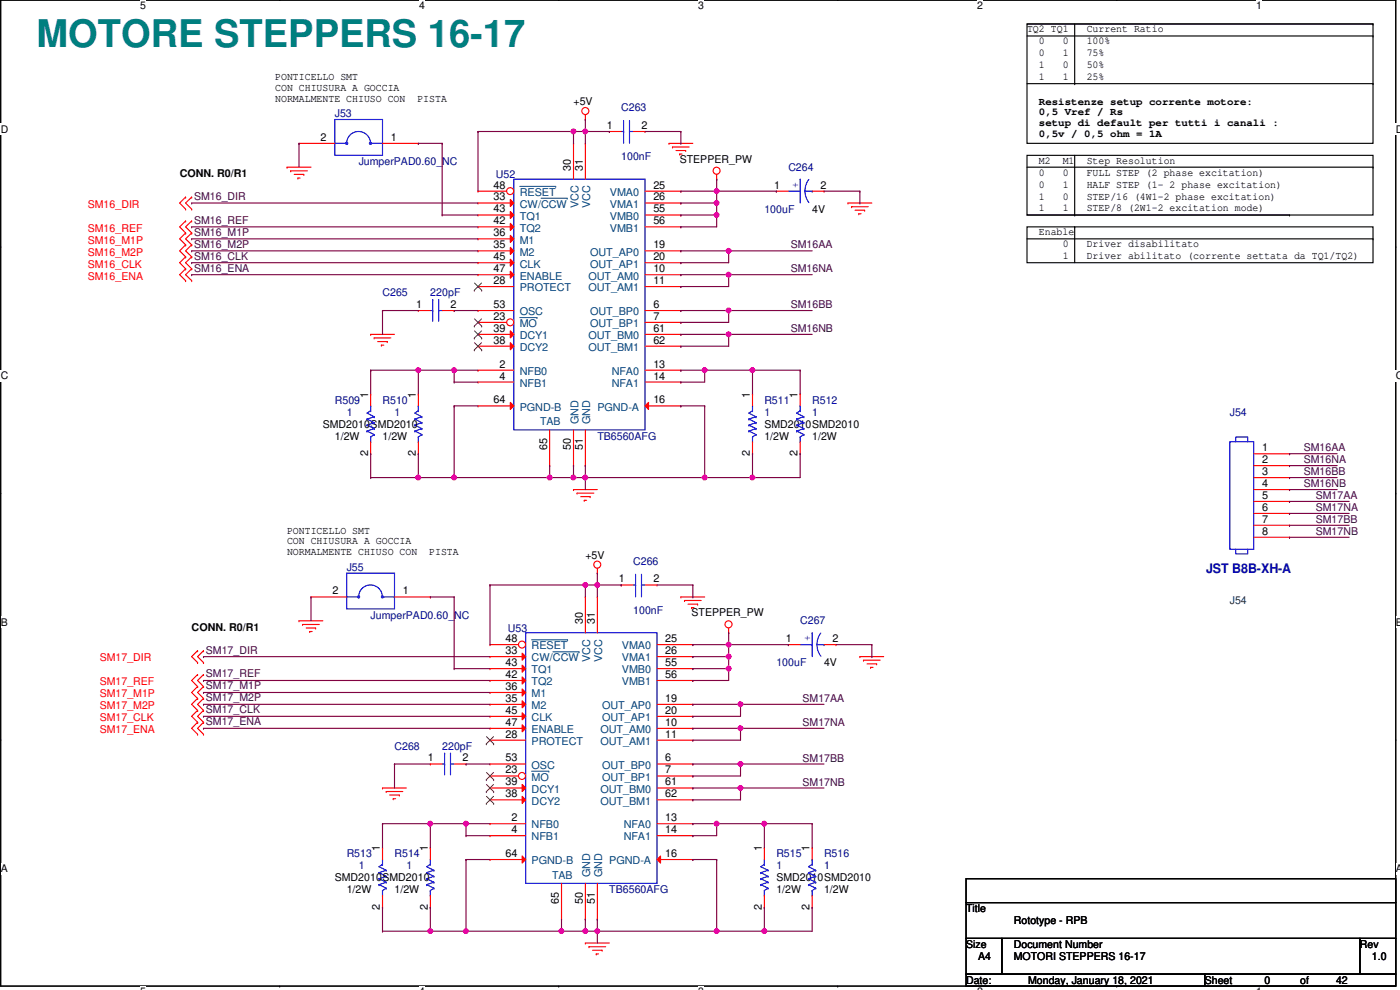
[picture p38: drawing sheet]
<svg xmlns="http://www.w3.org/2000/svg" width="420mm" height="297mm" viewBox="0 0 420 297" stroke-linecap="round" stroke-linejoin="round" font-family="sans-serif">
<defs><g id="words">
<text font-size="11.4" fill="#007f7f" x="11" y="14">MOTORE STEPPERS 16-17</text>
<text font-size="3.9" fill="#00007f" x="361.9" y="172">JST B8B-XH-A</text>
<g font-size="3.2">
<text x="308.2" y="9.7">TQ2 TQ1</text>
<text x="326.1" y="9.7">Current Ratio</text>
<text x="311.8" y="13.3">0</text>
<text x="311.8" y="16.9">0</text>
<text x="318.9" y="16.9">1</text>
<text x="318.9" y="13.3">0</text>
<text x="326.1" y="16.9">75%</text>
<text x="326.1" y="13.3">100%</text>
<text x="311.8" y="20.5">1</text>
<text x="318.9" y="20.5">0</text>
<text x="326.1" y="20.5">50%</text>
<text x="82.6" y="24.1">PONTICELLO SMT</text>
<text x="82.6" y="27.3">CON CHIUSURA A GOCCIA</text>
<text x="311.8" y="24.1">1</text>
<text x="318.9" y="24.1">1</text>
<text x="326.1" y="24.1">25%</text>
<text x="82.6" y="30.5">NORMALMENTE CHIUSO CON</text>
<text x="125.3" y="30.5">PISTA</text>
<text x="172.1" y="31.6">+5V</text>
<text x="311.8" y="31.4">Resistenze setup corrente motore:</text>
<text x="311.8" y="34.6">0,5 Vref / Rs</text>
<text x="182.1" y="38.7">1</text>
<text x="192.5" y="38.7">2</text>
<text x="311.8" y="37.8">setup di default per tutti i canali :</text>
<text x="311.8" y="41">0,5v / 0,5 ohm = 1A</text>
<text x="96.2" y="42.2">2</text>
<text x="117.3" y="42.2">1</text>
<text x="53.9" y="53.1">CONN. R0/R1</text>
<text x="171.4" y="51.3" transform="rotate(-90 171.4 51.3)">30</text>
<text x="174.9" y="51.3" transform="rotate(-90 174.9 51.3)">31</text>
<text x="204" y="48.8">STEPPER_PW</text>
<text x="311.8" y="52.7">0</text>
<text x="311.8" y="49.1">M2</text>
<text x="318.9" y="49.1">M1</text>
<text x="318.9" y="52.7">0</text>
<text x="326.1" y="49.1">Step Resolution</text>
<text x="326.1" y="52.7">FULL STEP (2 phase excitation)</text>
<text x="148.2" y="56.6">48</text>
<text x="196.1" y="56.6">25</text>
<text x="232.3" y="56.6">1</text>
<text x="246.2" y="56.6">2</text>
<text x="311.8" y="59.9">1</text>
<text x="311.8" y="56.3">0</text>
<text x="318.9" y="56.3">1</text>
<text x="318.9" y="59.9">0</text>
<text x="326.1" y="59.9">STEP/16 (4W1-2 phase excitation)</text>
<text x="326.1" y="56.3">HALF STEP (1- 2 phase excitation)</text>
<text x="148.2" y="60.2">33</text>
<text x="148.2" y="63.8">43</text>
<text x="196.1" y="60.2">26</text>
<text x="196.1" y="63.8">55</text>
<text x="243.7" y="63.8">4V</text>
<text x="311.8" y="63.5">1</text>
<text x="318.9" y="63.5">1</text>
<text x="326.1" y="63.5">STEP/8 (2W1-2 excitation mode)</text>
<text x="148.2" y="67.3">42</text>
<text x="148.2" y="70.9">36</text>
<text x="196.1" y="67.3">56</text>
<text x="311.8" y="70.6">Enable</text>
<text x="148.2" y="74.5">35</text>
<text x="196.1" y="74.5">19</text>
<text x="318.9" y="77.8">1</text>
<text x="318.9" y="74.2">0</text>
<text x="326.1" y="74.2">Driver disabilitato</text>
<text x="326.1" y="77.8">Driver abilitato (corrente settata da TQ1/TQ2)</text>
<text x="148.2" y="78.1">45</text>
<text x="148.2" y="81.7">47</text>
<text x="196.1" y="81.7">10</text>
<text x="196.1" y="78.1">20</text>
<text x="148.2" y="85.2">28</text>
<text x="196.1" y="85.2">11</text>
<text x="124.9" y="92.4">1</text>
<text x="135.2" y="92.4">2</text>
<text x="148.2" y="96">23</text>
<text x="148.2" y="92.4">53</text>
<text x="196.1" y="92.4">6</text>
<text x="196.1" y="96">7</text>
<text x="148.2" y="99.6">39</text>
<text x="196.1" y="99.6">61</text>
<text x="148.2" y="103.1">38</text>
<text x="196.1" y="103.1">62</text>
<text x="149.9" y="110.3">2</text>
<text x="149.9" y="113.9">4</text>
<text x="196.1" y="110.3">13</text>
<text x="196.1" y="113.9">14</text>
<text x="110.5" y="119.3" transform="rotate(-90 110.5 119.3)">1</text>
<text x="124.8" y="119.3" transform="rotate(-90 124.8 119.3)">1</text>
<text x="225.1" y="119.3" transform="rotate(-90 225.1 119.3)">1</text>
<text x="239.4" y="119.3" transform="rotate(-90 239.4 119.3)">1</text>
<text x="148.2" y="121">64</text>
<text x="196.1" y="121">16</text>
<text x="96.9" y="128.3">SMD2010SMD2010</text>
<text x="100.5" y="131.9">1/2W</text>
<text x="114.8" y="131.9">1/2W</text>
<text x="229.4" y="128.3">SMD2010SMD2010</text>
<text x="229.4" y="131.9">1/2W</text>
<text x="243.7" y="131.9">1/2W</text>
<text x="110.5" y="136.9" transform="rotate(-90 110.5 136.9)">2</text>
<text x="124.8" y="136.9" transform="rotate(-90 124.8 136.9)">2</text>
<text x="164.2" y="135.1" transform="rotate(-90 164.2 135.1)">65</text>
<text x="171.4" y="135.1" transform="rotate(-90 171.4 135.1)">50</text>
<text x="174.9" y="135.1" transform="rotate(-90 174.9 135.1)">51</text>
<text x="225.1" y="136.9" transform="rotate(-90 225.1 136.9)">2</text>
<text x="239.4" y="136.9" transform="rotate(-90 239.4 136.9)">2</text>
<text x="378.7" y="135.4">1</text>
<text x="378.7" y="138.9">2</text>
<text x="378.7" y="142.5">3</text>
<text x="378.7" y="146.1">4</text>
<text x="378.7" y="149.7">5</text>
<text x="378.7" y="153.3">6</text>
<text x="86.1" y="160.1">PONTICELLO SMT</text>
<text x="378.7" y="156.8">7</text>
<text x="378.7" y="160.4">8</text>
<text x="86.1" y="163.4">CON CHIUSURA A GOCCIA</text>
<text x="86.1" y="166.6">NORMALMENTE CHIUSO CON</text>
<text x="128.8" y="166.6">PISTA</text>
<text x="175.7" y="167.7">+5V</text>
<text x="99.8" y="178.4">2</text>
<text x="120.9" y="178.4">1</text>
<text x="185.7" y="174.8">1</text>
<text x="196.1" y="174.8">2</text>
<text x="207.5" y="184.9">STEPPER_PW</text>
<text x="57.5" y="189.2">CONN. R0/R1</text>
<text x="174.9" y="187.4" transform="rotate(-90 174.9 187.4)">30</text>
<text x="178.5" y="187.4" transform="rotate(-90 178.5 187.4)">31</text>
<text x="151.7" y="192.7">48</text>
<text x="151.7" y="196.3">33</text>
<text x="199.7" y="196.3">26</text>
<text x="199.7" y="192.7">25</text>
<text x="235.9" y="192.7">1</text>
<text x="249.8" y="192.7">2</text>
<text x="151.7" y="203.4">42</text>
<text x="151.7" y="199.9">43</text>
<text x="199.7" y="199.9">55</text>
<text x="199.7" y="203.4">56</text>
<text x="247.3" y="199.9">4V</text>
<text x="151.7" y="207">36</text>
<text x="151.7" y="214.2">45</text>
<text x="151.7" y="210.6">35</text>
<text x="199.7" y="210.6">19</text>
<text x="199.7" y="214.2">20</text>
<text x="151.7" y="217.8">47</text>
<text x="151.7" y="221.3">28</text>
<text x="199.7" y="217.8">10</text>
<text x="199.7" y="221.3">11</text>
<text x="128.4" y="228.5">1</text>
<text x="138.8" y="228.5">2</text>
<text x="151.7" y="232.1">23</text>
<text x="151.7" y="228.5">53</text>
<text x="199.7" y="228.5">6</text>
<text x="199.7" y="232.1">7</text>
<text x="151.7" y="235.7">39</text>
<text x="151.7" y="239.2">38</text>
<text x="199.7" y="235.7">61</text>
<text x="199.7" y="239.2">62</text>
<text x="153.5" y="246.4">2</text>
<text x="153.5" y="250">4</text>
<text x="199.7" y="246.4">13</text>
<text x="199.7" y="250">14</text>
<text x="114" y="255.4" transform="rotate(-90 114 255.4)">1</text>
<text x="128.4" y="255.4" transform="rotate(-90 128.4 255.4)">1</text>
<text x="151.7" y="257.1">64</text>
<text x="199.7" y="257.1">16</text>
<text x="228.6" y="255.4" transform="rotate(-90 228.6 255.4)">1</text>
<text x="243" y="255.4" transform="rotate(-90 243 255.4)">1</text>
<text x="100.5" y="264.4">SMD2010SMD2010</text>
<text x="104" y="267.9">1/2W</text>
<text x="118.4" y="267.9">1/2W</text>
<text x="233" y="264.4">SMD2010SMD2010</text>
<text x="233" y="267.9">1/2W</text>
<text x="247.3" y="267.9">1/2W</text>
<text x="114" y="273" transform="rotate(-90 114 273)">2</text>
<text x="128.4" y="273" transform="rotate(-90 128.4 273)">2</text>
<text x="167.8" y="271.2" transform="rotate(-90 167.8 271.2)">65</text>
<text x="174.9" y="271.2" transform="rotate(-90 174.9 271.2)">50</text>
<text x="178.5" y="271.2" transform="rotate(-90 178.5 271.2)">51</text>
<text x="228.6" y="273" transform="rotate(-90 228.6 273)">2</text>
<text x="243" y="273" transform="rotate(-90 243 273)">2</text>
<text x="289.9" y="273.7">Title</text>
<text x="304.3" y="277.2">Rototype - RPB</text>
<text x="289.9" y="284.4">Size</text>
<text x="293.5" y="288">A4</text>
<text x="304.3" y="284.4">Document Number</text>
<text x="304.3" y="288">MOTORI STEPPERS 16-17</text>
<text x="408.1" y="284.4">Rev</text>
<text x="411.7" y="288">1.0</text>
<text x="289.9" y="295.1">Date:</text>
<text x="308.6" y="295.1">Monday, January 18, 2021</text>
<text x="361.6" y="295.1">Sheet</text>
<text x="379.5" y="295.1">0</text>
<text x="390.2" y="295.1">of</text>
<text x="401" y="295.1">42</text>
</g>
<g font-size="3.2" fill="#00007f">
<text x="100.5" y="35.1">J53</text>
<text x="186.4" y="33.4">C263</text>
<text x="107.6" y="49.5">JumperPAD0.60_NC</text>
<text x="148.8" y="53.4">U52</text>
<text x="186.4" y="48">100nF</text>
<text x="236.6" y="51.3">C264</text>
<text x="229.4" y="63.8">100uF</text>
<text x="114.8" y="88.9">C265</text>
<text x="129.1" y="88.9">220pF</text>
<text x="100.5" y="121.1">R509</text>
<text x="104" y="124.7">1</text>
<text x="114.8" y="121.1">R510</text>
<text x="118.4" y="124.7">1</text>
<text x="229.4" y="121.1">R511</text>
<text x="229.4" y="124.7">1</text>
<text x="243.7" y="121.1">R512</text>
<text x="243.7" y="124.7">1</text>
<text x="369.1" y="124.7">J54</text>
<text x="179.3" y="131.9">TB6560AFG</text>
<text x="104" y="171.2">J55</text>
<text x="190" y="169.5">C266</text>
<text x="111.2" y="185.6">JumperPAD0.60_NC</text>
<text x="190" y="184.1">100nF</text>
<text x="152.4" y="189.5">U53</text>
<text x="240.1" y="187.4">C267</text>
<text x="233" y="199.9">100uF</text>
<text x="118.4" y="225">C268</text>
<text x="132.7" y="225">220pF</text>
<text x="104" y="257.2">R513</text>
<text x="118.4" y="257.2">R514</text>
<text x="233" y="257.2">R515</text>
<text x="247.3" y="257.2">R516</text>
<text x="107.6" y="260.8">1</text>
<text x="122" y="260.8">1</text>
<text x="233" y="260.8">1</text>
<text x="247.3" y="260.8">1</text>
<text x="182.9" y="267.9">TB6560AFG</text>
</g>
<g font-size="3.2" fill="#400040">
<text x="58.2" y="60">SM16_DIR</text>
<text x="58.2" y="67.1">SM16_REF</text>
<text x="58.2" y="70.7">SM16_M1P</text>
<text x="58.2" y="74.3">SM16_M2P</text>
<text x="58.2" y="77.9">SM16_CLK</text>
<text x="237.3" y="74.5">SM16AA</text>
<text x="58.2" y="81.5">SM16_ENA</text>
<text x="237.3" y="81.7">SM16NA</text>
<text x="237.3" y="92.5">SM16BB</text>
<text x="237.3" y="99.6">SM16NB</text>
<text x="391.3" y="135.4">SM16AA</text>
<text x="391.3" y="139">SM16NA</text>
<text x="391.3" y="142.6">SM16BB</text>
<text x="391.3" y="146.2">SM16NB</text>
<text x="394.9" y="149.7">SM17AA</text>
<text x="394.9" y="153.3">SM17NA</text>
<text x="394.9" y="160.5">SM17NB</text>
<text x="394.9" y="156.9">SM17BB</text>
<text x="61.8" y="196.1">SM17_DIR</text>
<text x="61.8" y="203.2">SM17_REF</text>
<text x="61.8" y="206.8">SM17_M1P</text>
<text x="61.8" y="210.4">SM17_M2P</text>
<text x="61.8" y="214">SM17_CLK</text>
<text x="240.9" y="210.6">SM17AA</text>
<text x="61.8" y="217.6">SM17_ENA</text>
<text x="240.9" y="217.8">SM17NA</text>
<text x="240.9" y="228.5">SM17BB</text>
<text x="240.9" y="235.7">SM17NB</text>
</g>
<g font-size="3.2" fill="#00407f">
<text x="156" y="58.8">RESET</text>
<text x="183" y="58.8">VMA0</text>
<text x="156" y="62.4">CW/CCW</text>
<text x="156" y="66">TQ1</text>
<text x="173.6" y="62.4" transform="rotate(-90 173.6 62.4)">VCC</text>
<text x="177.2" y="62.4" transform="rotate(-90 177.2 62.4)">VCC</text>
<text x="183" y="62.4">VMA1</text>
<text x="183" y="66">VMB0</text>
<text x="156" y="69.5">TQ2</text>
<text x="183" y="69.5">VMB1</text>
<text x="156" y="73.1">M1</text>
<text x="156" y="76.7">M2</text>
<text x="177.1" y="76.7">OUT_AP0</text>
<text x="156" y="80.3">CLK</text>
<text x="156" y="83.9">ENABLE</text>
<text x="176.6" y="83.9">OUT_AM0</text>
<text x="177.1" y="80.3">OUT_AP1</text>
<text x="156" y="87.4">PROTECT</text>
<text x="176.6" y="87.4">OUT_AM1</text>
<text x="156" y="94.6">OSC</text>
<text x="177.1" y="94.6">OUT_BP0</text>
<text x="156" y="98.2">MO</text>
<text x="156" y="101.8">DCY1</text>
<text x="176.6" y="101.8">OUT_BM0</text>
<text x="177.1" y="98.2">OUT_BP1</text>
<text x="156" y="105.3">DCY2</text>
<text x="176.6" y="105.3">OUT_BM1</text>
<text x="156" y="112.5">NFB0</text>
<text x="183.6" y="112.5">NFA0</text>
<text x="156" y="116.1">NFB1</text>
<text x="183.6" y="116.1">NFA1</text>
<text x="156" y="123.2">PGND-B</text>
<text x="179.3" y="123.2">PGND-A</text>
<text x="162.1" y="127.6">TAB</text>
<text x="173.6" y="127.2" transform="rotate(-90 173.6 127.2)">GND</text>
<text x="177.2" y="127.2" transform="rotate(-90 177.2 127.2)">GND</text>
<text x="159.5" y="194.9">RESET</text>
<text x="186.6" y="194.9">VMA0</text>
<text x="159.5" y="198.5">CW/CCW</text>
<text x="159.5" y="202.1">TQ1</text>
<text x="177.2" y="198.5" transform="rotate(-90 177.2 198.5)">VCC</text>
<text x="180.8" y="198.5" transform="rotate(-90 180.8 198.5)">VCC</text>
<text x="186.6" y="198.5">VMA1</text>
<text x="186.6" y="202.1">VMB0</text>
<text x="159.5" y="205.6">TQ2</text>
<text x="159.5" y="209.2">M1</text>
<text x="186.6" y="205.6">VMB1</text>
<text x="159.5" y="212.8">M2</text>
<text x="180.7" y="212.8">OUT_AP0</text>
<text x="159.5" y="216.4">CLK</text>
<text x="159.5" y="220">ENABLE</text>
<text x="180.2" y="220">OUT_AM0</text>
<text x="180.7" y="216.4">OUT_AP1</text>
<text x="159.5" y="223.5">PROTECT</text>
<text x="180.2" y="223.5">OUT_AM1</text>
<text x="159.5" y="230.7">OSC</text>
<text x="180.7" y="230.7">OUT_BP0</text>
<text x="159.5" y="234.3">MO</text>
<text x="159.5" y="237.9">DCY1</text>
<text x="180.2" y="237.9">OUT_BM0</text>
<text x="180.7" y="234.3">OUT_BP1</text>
<text x="159.5" y="241.4">DCY2</text>
<text x="180.2" y="241.4">OUT_BM1</text>
<text x="159.5" y="248.6">NFB0</text>
<text x="187.2" y="248.6">NFA0</text>
<text x="159.5" y="252.2">NFB1</text>
<text x="187.2" y="252.2">NFA1</text>
<text x="159.5" y="259.3">PGND-B</text>
<text x="165.7" y="263.7">TAB</text>
<text x="177.2" y="263.3" transform="rotate(-90 177.2 263.3)">GND</text>
<text x="180.8" y="263.3" transform="rotate(-90 180.8 263.3)">GND</text>
<text x="182.9" y="259.3">PGND-A</text>
</g>
<g font-size="3.2" fill="#00f">
<text x="239.7" y="56.3" transform="rotate(-90 239.7 56.3)">+</text>
<text x="243.3" y="192.4" transform="rotate(-90 243.3 192.4)">+</text>
</g>
<g font-size="3.2" fill="#f00">
<text x="26.4" y="62.4">SM16_DIR</text>
<text x="26.4" y="69.6">SM16_REF</text>
<text x="26.4" y="73.1">SM16_M1P</text>
<text x="26.4" y="76.7">SM16_M2P</text>
<text x="26.4" y="80.3">SM16_CLK</text>
<text x="26.4" y="83.9">SM16_ENA</text>
<text x="29.9" y="198.5">SM17_DIR</text>
<text x="29.9" y="205.6">SM17_REF</text>
<text x="29.9" y="209.2">SM17_M1P</text>
<text x="29.9" y="212.8">SM17_M2P</text>
<text x="29.9" y="216.4">SM17_CLK</text>
<text x="29.9" y="220">SM17_ENA</text>
</g>
<text font-size="3.2" fill="#004040" x="369.1" y="181.3">J54</text>
<g font-size="3.1">
<text x="42.1" y="2.8">5</text>
<text x="125.8" y="2.8">4</text>
<text x="209.5" y="2.8">3</text>
<text x="293.3" y="2.8">2</text>
<text x="377" y="2.8">1</text>
<text x=".2" y="39.8">D</text>
<text x="418.9" y="39.8">D</text>
<text x=".2" y="113.7">C</text>
<text x="418.9" y="113.7">C</text>
<text x=".2" y="187.7">B</text>
<text x="418.9" y="187.7">B</text>
<text x=".2" y="261.7">A</text>
<text x="418.9" y="261.7">A</text>
</g>
</g></defs>
<path d="M.2 0h418.7v295.9h-418.7z" fill="none" stroke="#000" stroke-width=".34"/>
<g fill="#fff">
<path d="M42.1 0h1.7v3.5h-1.7z"/>
<path d="M42.1 295.9h1.7v1.2h-1.7z"/>
</g>
<g fill="#000">
<circle cx="83.9" cy="0" r=".17"/>
<circle cx="83.9" cy="295.9" r=".17"/>
</g>
<g fill="#fff">
<path d="M125.8 0h1.7v3.5h-1.7z"/>
<path d="M125.8 295.9h1.7v1.2h-1.7z"/>
</g>
<g fill="#000">
<circle cx="167.7" cy="0" r=".17"/>
<circle cx="167.7" cy="295.9" r=".17"/>
</g>
<g fill="#fff">
<path d="M209.5 0h1.8v3.5h-1.8z"/>
<path d="M209.5 295.9h1.8v1.2h-1.8z"/>
</g>
<g fill="#000">
<circle cx="251.4" cy="0" r=".17"/>
<circle cx="251.4" cy="295.9" r=".17"/>
</g>
<g fill="#fff">
<path d="M293.3 0h1.7v3.5h-1.7z"/>
<path d="M293.3 295.9h1.7v1.2h-1.7z"/>
</g>
<g fill="#000">
<circle cx="335.1" cy="0" r=".17"/>
<circle cx="335.1" cy="295.9" r=".17"/>
</g>
<g fill="#fff">
<path d="M377 0h1.7v3.5h-1.7z"/>
<path d="M377 295.9h1.7v1.2h-1.7z"/>
<path d="M.2 37h2.2v3.5h-2.2z"/>
<path d="M418.9 37h1.3v3.5h-1.3z"/>
<path d="M.2 111h2.2v3.4h-2.2z"/>
<path d="M418.9 111h1.3v3.4h-1.3z"/>
</g>
<g fill="#000">
<circle cx=".2" cy="74" r=".17"/>
<circle cx="418.9" cy="74" r=".17"/>
</g>
<g fill="#fff">
<path d="M.2 184.9h2.1v3.5h-2.1z"/>
<path d="M418.9 184.9h1.3v3.5h-1.3z"/>
</g>
<g fill="#000">
<circle cx=".2" cy="148" r=".17"/>
<circle cx="418.9" cy="148" r=".17"/>
</g>
<path d="M.2 148h.1M418.9 148h.1" fill="none" stroke="#000" stroke-width=".3"/>
<g fill="#fff">
<path d="M.2 258.9h2.1v3.4h-2.1z"/>
<path d="M418.9 258.9h1.3v3.4h-1.3z"/>
</g>
<g fill="#000">
<circle cx="412.1" cy="10.8" r=".17"/>
<circle cx="412.1" cy="7.2" r=".17"/>
<circle cx="322.5" cy="25.1" r=".17"/>
<circle cx="412.1" cy="25.1" r=".17"/>
<circle cx="412.1" cy="50.2" r=".17"/>
<circle cx="322.5" cy="64.5" r=".17"/>
<circle cx="322.5" cy="68.1" r=".17"/>
<circle cx="387" cy="64.5" r=".17"/>
<circle cx="412.1" cy="71.7" r=".17"/>
<circle cx=".2" cy="221.9" r=".17"/>
<circle cx="418.9" cy="221.9" r=".17"/>
</g>
<path d="M308.2 7.2h103.9v35.8h-103.9zM308.2 7.2h103.9M308.2 10.8h103.9M322.5 7.2v17.9M308.2 25.1h103.9M308.2 46.6h103.9v17.9h-103.9zM308.2 50.2h103.9M322.5 46.6v17.9M308.2 68.1h103.9v10.7h-103.9zM308.2 64.5h78.8M308.2 71.7h103.9M322.5 68.1v10.7" fill="none" stroke="#000" stroke-width=".34"/>
<path d="M175.7 34.4v1.5" fill="none" stroke="#f00" stroke-width=".34"/>
<circle cx="175.7" cy="35.9" r=".17" fill="#f00"/>
<g fill="none" stroke="#f00" stroke-width=".34">
<path d="M179.3 170.5v1.5"/>
<circle cx="175.7" cy="33.3" r="1.06"/>
</g>
<circle cx="179.3" cy="172" r=".17" fill="#f00"/>
<g fill="none" stroke="#f00" stroke-width=".34">
<path d="M200.8 43h7.1"/>
<circle cx="179.2" cy="169.4" r="1.05"/>
</g>
<circle cx="200.8" cy="43" r=".17" fill="#f00"/>
<path d="M201.8 44.1h5" fill="none" stroke="#f00" stroke-width=".34"/>
<circle cx="201.8" cy="44.1" r=".17" fill="#f00"/>
<path d="M202.9 45.2h2.9" fill="none" stroke="#f00" stroke-width=".34"/>
<circle cx="205.8" cy="45.2" r=".17" fill="#f00"/>
<path d="M204 46.2h.7" fill="none" stroke="#f00" stroke-width=".34"/>
<circle cx="204" cy="46.2" r=".17" fill="#f00"/>
<path d="M215.1 52.3v1.5" fill="none" stroke="#f00" stroke-width=".34"/>
<circle cx="215.1" cy="53.8" r=".17" fill="#f00"/>
<g fill="none" stroke="#f00" stroke-width=".34">
<path d="M254.5 60.9h7.2"/>
<circle cx="215" cy="51.2" r="1.05"/>
</g>
<circle cx="254.5" cy="60.9" r=".17" fill="#f00"/>
<path d="M255.6 62h5" fill="none" stroke="#f00" stroke-width=".34"/>
<circle cx="255.6" cy="62" r=".17" fill="#f00"/>
<path d="M256.6 63.1h2.9" fill="none" stroke="#f00" stroke-width=".34"/>
<circle cx="259.5" cy="63.1" r=".17" fill="#f00"/>
<path d="M257.7 64.1h.7" fill="none" stroke="#f00" stroke-width=".34"/>
<circle cx="257.7" cy="64.1" r=".17" fill="#f00"/>
<path d="M204.3 179.1h7.2" fill="none" stroke="#f00" stroke-width=".34"/>
<circle cx="204.3" cy="179.1" r=".17" fill="#f00"/>
<path d="M205.4 180.2h5" fill="none" stroke="#f00" stroke-width=".34"/>
<circle cx="205.4" cy="180.2" r=".17" fill="#f00"/>
<path d="M206.5 181.3h2.9" fill="none" stroke="#f00" stroke-width=".34"/>
<circle cx="209.4" cy="181.3" r=".17" fill="#f00"/>
<path d="M207.5 182.3h.8" fill="none" stroke="#f00" stroke-width=".34"/>
<circle cx="207.5" cy="182.3" r=".17" fill="#f00"/>
<path d="M218.7 188.4v1.5" fill="none" stroke="#f00" stroke-width=".34"/>
<circle cx="218.7" cy="189.9" r=".17" fill="#f00"/>
<g fill="none" stroke="#f00" stroke-width=".34">
<path d="M258.1 197h7.1"/>
<circle cx="218.6" cy="187.3" r="1.06"/>
</g>
<circle cx="258.1" cy="197" r=".17" fill="#f00"/>
<path d="M259.2 198.1h4.9" fill="none" stroke="#f00" stroke-width=".34"/>
<circle cx="259.2" cy="198.1" r=".17" fill="#f00"/>
<path d="M260.2 199.2h2.9" fill="none" stroke="#f00" stroke-width=".34"/>
<circle cx="263.1" cy="199.2" r=".17" fill="#f00"/>
<path d="M261.3 200.2h.7" fill="none" stroke="#f00" stroke-width=".34"/>
<circle cx="261.3" cy="200.2" r=".17" fill="#f00"/>
<path d="M86.1 50.2h7.2" fill="none" stroke="#f00" stroke-width=".34"/>
<circle cx="86.1" cy="50.2" r=".17" fill="#f00"/>
<path d="M87.2 51.3h5" fill="none" stroke="#f00" stroke-width=".34"/>
<circle cx="87.2" cy="51.3" r=".17" fill="#f00"/>
<path d="M88.3 52.3h2.9" fill="none" stroke="#f00" stroke-width=".34"/>
<circle cx="91.2" cy="52.3" r=".17" fill="#f00"/>
<path d="M89.4 53.4h.7" fill="none" stroke="#f00" stroke-width=".34"/>
<circle cx="89.4" cy="53.4" r=".17" fill="#f00"/>
<path d="M111.2 100.3h7.2" fill="none" stroke="#f00" stroke-width=".34"/>
<circle cx="111.2" cy="100.3" r=".17" fill="#f00"/>
<path d="M112.3 101.4h5" fill="none" stroke="#f00" stroke-width=".34"/>
<circle cx="112.3" cy="101.4" r=".17" fill="#f00"/>
<path d="M113.4 102.5h2.8" fill="none" stroke="#f00" stroke-width=".34"/>
<circle cx="116.2" cy="102.5" r=".17" fill="#f00"/>
<path d="M114.5 103.5h.7" fill="none" stroke="#f00" stroke-width=".34"/>
<circle cx="114.5" cy="103.5" r=".17" fill="#f00"/>
<path d="M172.1 146.9h7.2" fill="none" stroke="#f00" stroke-width=".34"/>
<circle cx="172.1" cy="146.9" r=".17" fill="#f00"/>
<path d="M173.2 148h5" fill="none" stroke="#f00" stroke-width=".34"/>
<circle cx="173.2" cy="148" r=".17" fill="#f00"/>
<path d="M174.3 149h2.8" fill="none" stroke="#f00" stroke-width=".34"/>
<circle cx="177.1" cy="149" r=".17" fill="#f00"/>
<path d="M175.3 150.1h.8" fill="none" stroke="#f00" stroke-width=".34"/>
<circle cx="175.3" cy="150.1" r=".17" fill="#f00"/>
<path d="M89.7 186.3h7.2" fill="none" stroke="#f00" stroke-width=".34"/>
<circle cx="89.7" cy="186.3" r=".17" fill="#f00"/>
<path d="M90.8 187.4h5" fill="none" stroke="#f00" stroke-width=".34"/>
<circle cx="90.8" cy="187.4" r=".17" fill="#f00"/>
<path d="M91.9 188.4h2.8" fill="none" stroke="#f00" stroke-width=".34"/>
<circle cx="94.7" cy="188.4" r=".17" fill="#f00"/>
<path d="M93 189.5h.7" fill="none" stroke="#f00" stroke-width=".34"/>
<circle cx="93" cy="189.5" r=".17" fill="#f00"/>
<path d="M114.8 236.4h7.2" fill="none" stroke="#f00" stroke-width=".34"/>
<circle cx="114.8" cy="236.4" r=".17" fill="#f00"/>
<path d="M115.9 237.5h5" fill="none" stroke="#f00" stroke-width=".34"/>
<circle cx="115.9" cy="237.5" r=".17" fill="#f00"/>
<path d="M117 238.5h2.8" fill="none" stroke="#f00" stroke-width=".34"/>
<circle cx="119.8" cy="238.5" r=".17" fill="#f00"/>
<path d="M118 239.6h.7" fill="none" stroke="#f00" stroke-width=".34"/>
<circle cx="118" cy="239.6" r=".17" fill="#f00"/>
<path d="M175.7 283h7.2" fill="none" stroke="#f00" stroke-width=".34"/>
<circle cx="175.7" cy="283" r=".17" fill="#f00"/>
<path d="M176.8 284.1h5" fill="none" stroke="#f00" stroke-width=".34"/>
<circle cx="176.8" cy="284.1" r=".17" fill="#f00"/>
<path d="M177.8 285.1h2.9" fill="none" stroke="#f00" stroke-width=".34"/>
<circle cx="180.7" cy="285.1" r=".17" fill="#f00"/>
<path d="M178.9 286.2h.7" fill="none" stroke="#f00" stroke-width=".34"/>
<circle cx="178.9" cy="286.2" r=".17" fill="#f00"/>
<path d="M55.7 59.1l-1.8 1.8" fill="none" stroke="#f00" stroke-width=".34"/>
<circle cx="55.7" cy="59.1" r=".17" fill="#f00"/>
<path d="M53.9 60.9l1.8 1.8" fill="none" stroke="#f00" stroke-width=".34"/>
<circle cx="55.7" cy="62.7" r=".17" fill="#f00"/>
<path d="M57.5 59.1l-1.8 1.8" fill="none" stroke="#f00" stroke-width=".34"/>
<circle cx="57.5" cy="59.1" r=".17" fill="#f00"/>
<path d="M55.7 60.9l1.8 1.8" fill="none" stroke="#f00" stroke-width=".34"/>
<circle cx="57.5" cy="62.7" r=".17" fill="#f00"/>
<path d="M55.7 66.3l-1.8 1.8" fill="none" stroke="#f00" stroke-width=".34"/>
<circle cx="55.7" cy="66.3" r=".17" fill="#f00"/>
<path d="M53.9 68.1l1.8 1.8" fill="none" stroke="#f00" stroke-width=".34"/>
<circle cx="55.7" cy="69.9" r=".17" fill="#f00"/>
<path d="M57.5 66.3l-1.8 1.8" fill="none" stroke="#f00" stroke-width=".34"/>
<circle cx="57.5" cy="66.3" r=".17" fill="#f00"/>
<path d="M55.7 68.1l1.8 1.8" fill="none" stroke="#f00" stroke-width=".34"/>
<circle cx="57.5" cy="69.9" r=".17" fill="#f00"/>
<path d="M55.7 69.9l-1.8 1.8" fill="none" stroke="#f00" stroke-width=".34"/>
<circle cx="55.7" cy="69.9" r=".17" fill="#f00"/>
<path d="M53.9 71.7l1.8 1.7" fill="none" stroke="#f00" stroke-width=".34"/>
<circle cx="55.7" cy="73.4" r=".17" fill="#f00"/>
<path d="M57.5 69.9l-1.8 1.8" fill="none" stroke="#f00" stroke-width=".34"/>
<circle cx="57.5" cy="69.9" r=".17" fill="#f00"/>
<path d="M55.7 71.7l1.8 1.7" fill="none" stroke="#f00" stroke-width=".34"/>
<circle cx="57.5" cy="73.4" r=".17" fill="#f00"/>
<path d="M55.7 73.4l-1.8 1.9" fill="none" stroke="#f00" stroke-width=".34"/>
<circle cx="55.7" cy="73.4" r=".17" fill="#f00"/>
<path d="M53.9 75.3l1.8 1.7" fill="none" stroke="#f00" stroke-width=".34"/>
<circle cx="55.7" cy="77" r=".17" fill="#f00"/>
<path d="M57.5 73.4l-1.8 1.9" fill="none" stroke="#f00" stroke-width=".34"/>
<circle cx="57.5" cy="73.4" r=".17" fill="#f00"/>
<path d="M55.7 75.3l1.8 1.7" fill="none" stroke="#f00" stroke-width=".34"/>
<circle cx="57.5" cy="77" r=".17" fill="#f00"/>
<path d="M55.7 77l-1.8 1.8" fill="none" stroke="#f00" stroke-width=".34"/>
<circle cx="55.7" cy="77" r=".17" fill="#f00"/>
<path d="M53.9 78.8l1.8 1.8" fill="none" stroke="#f00" stroke-width=".34"/>
<circle cx="55.7" cy="80.6" r=".17" fill="#f00"/>
<path d="M57.5 77l-1.8 1.8" fill="none" stroke="#f00" stroke-width=".34"/>
<circle cx="57.5" cy="77" r=".17" fill="#f00"/>
<path d="M55.7 78.8l1.8 1.8" fill="none" stroke="#f00" stroke-width=".34"/>
<circle cx="57.5" cy="80.6" r=".17" fill="#f00"/>
<path d="M55.7 80.6l-1.8 1.8" fill="none" stroke="#f00" stroke-width=".34"/>
<circle cx="55.7" cy="80.6" r=".17" fill="#f00"/>
<path d="M53.9 82.4l1.8 1.8" fill="none" stroke="#f00" stroke-width=".34"/>
<circle cx="55.7" cy="84.2" r=".17" fill="#f00"/>
<path d="M57.5 80.6l-1.8 1.8" fill="none" stroke="#f00" stroke-width=".34"/>
<circle cx="57.5" cy="80.6" r=".17" fill="#f00"/>
<path d="M55.7 82.4l1.8 1.8" fill="none" stroke="#f00" stroke-width=".34"/>
<circle cx="57.5" cy="84.2" r=".17" fill="#f00"/>
<path d="M59.3 195.2l-1.8 1.8" fill="none" stroke="#f00" stroke-width=".34"/>
<circle cx="59.3" cy="195.2" r=".17" fill="#f00"/>
<path d="M57.5 197l1.8 1.8" fill="none" stroke="#f00" stroke-width=".34"/>
<circle cx="59.3" cy="198.8" r=".17" fill="#f00"/>
<path d="M61.1 195.2l-1.8 1.8" fill="none" stroke="#f00" stroke-width=".34"/>
<circle cx="61.1" cy="195.2" r=".17" fill="#f00"/>
<path d="M59.3 197l1.8 1.8" fill="none" stroke="#f00" stroke-width=".34"/>
<circle cx="61.1" cy="198.8" r=".17" fill="#f00"/>
<path d="M59.3 202.4l-1.8 1.8" fill="none" stroke="#f00" stroke-width=".34"/>
<circle cx="59.3" cy="202.4" r=".17" fill="#f00"/>
<path d="M57.5 204.2l1.8 1.8" fill="none" stroke="#f00" stroke-width=".34"/>
<circle cx="59.3" cy="206" r=".17" fill="#f00"/>
<path d="M61.1 202.4l-1.8 1.8" fill="none" stroke="#f00" stroke-width=".34"/>
<circle cx="61.1" cy="202.4" r=".17" fill="#f00"/>
<path d="M59.3 204.2l1.8 1.8" fill="none" stroke="#f00" stroke-width=".34"/>
<circle cx="61.1" cy="206" r=".17" fill="#f00"/>
<path d="M59.3 206l-1.8 1.8" fill="none" stroke="#f00" stroke-width=".34"/>
<circle cx="59.3" cy="206" r=".17" fill="#f00"/>
<path d="M57.5 207.8l1.8 1.7" fill="none" stroke="#f00" stroke-width=".34"/>
<circle cx="59.3" cy="209.5" r=".17" fill="#f00"/>
<path d="M61.1 206l-1.8 1.8" fill="none" stroke="#f00" stroke-width=".34"/>
<circle cx="61.1" cy="206" r=".17" fill="#f00"/>
<path d="M59.3 207.8l1.8 1.7" fill="none" stroke="#f00" stroke-width=".34"/>
<circle cx="61.1" cy="209.5" r=".17" fill="#f00"/>
<path d="M59.3 209.5l-1.8 1.8" fill="none" stroke="#f00" stroke-width=".34"/>
<circle cx="59.3" cy="209.5" r=".17" fill="#f00"/>
<path d="M57.5 211.3l1.8 1.8" fill="none" stroke="#f00" stroke-width=".34"/>
<circle cx="59.3" cy="213.1" r=".17" fill="#f00"/>
<path d="M61.1 209.5l-1.8 1.8" fill="none" stroke="#f00" stroke-width=".34"/>
<circle cx="61.1" cy="209.5" r=".17" fill="#f00"/>
<path d="M59.3 211.3l1.8 1.8" fill="none" stroke="#f00" stroke-width=".34"/>
<circle cx="61.1" cy="213.1" r=".17" fill="#f00"/>
<path d="M59.3 213.1l-1.8 1.8" fill="none" stroke="#f00" stroke-width=".34"/>
<circle cx="59.3" cy="213.1" r=".17" fill="#f00"/>
<path d="M57.5 214.9l1.8 1.8" fill="none" stroke="#f00" stroke-width=".34"/>
<circle cx="59.3" cy="216.7" r=".17" fill="#f00"/>
<path d="M61.1 213.1l-1.8 1.8" fill="none" stroke="#f00" stroke-width=".34"/>
<circle cx="61.1" cy="213.1" r=".17" fill="#f00"/>
<path d="M59.3 214.9l1.8 1.8" fill="none" stroke="#f00" stroke-width=".34"/>
<circle cx="61.1" cy="216.7" r=".17" fill="#f00"/>
<path d="M59.3 216.7l-1.8 1.8" fill="none" stroke="#f00" stroke-width=".34"/>
<circle cx="59.3" cy="216.7" r=".17" fill="#f00"/>
<path d="M57.5 218.5l1.8 1.8" fill="none" stroke="#f00" stroke-width=".34"/>
<circle cx="59.3" cy="220.3" r=".17" fill="#f00"/>
<path d="M61.1 216.7l-1.8 1.8" fill="none" stroke="#f00" stroke-width=".34"/>
<circle cx="61.1" cy="216.7" r=".17" fill="#f00"/>
<path d="M59.3 218.5l1.8 1.8" fill="none" stroke="#f00" stroke-width=".34"/>
<circle cx="61.1" cy="220.3" r=".17" fill="#f00"/>
<path d="M289.9 263.7h129v7.1h-129zM289.9 270.8h129v10.8h-129zM289.9 281.6h10.8v10.7h-10.8zM289.9 292.3h71.7v3.6h-71.7zM300.7 281.6h107.4v10.7h-107.4zM361.6 292.3h57.3v3.6h-57.3zM408.1 281.6h10.8v10.7h-10.8z" fill="none" stroke="#000" stroke-width=".34"/>
<path d="M245.2 193.4h2.1" fill="none" stroke="#00f" stroke-width=".34"/>
<circle cx="247.3" cy="193.4" r=".17" fill="#00f"/>
<path d="M243.7 189.9v7.1" fill="none" stroke="#00f" stroke-width=".34"/>
<circle cx="243.7" cy="189.9" r=".17" fill="#00f"/>
<path d="M240.1 193.4h3.6" fill="none" stroke="#00f" stroke-width=".34"/>
<circle cx="243.7" cy="193.4" r=".17" fill="#00f"/>
<path d="M246.3 189.9a5.8 5.8 0 0 0 .1 7" fill="none" stroke="#00f" stroke-width=".34"/>
<path d="M236.6 193.4h3.5" fill="none" stroke="#f00" stroke-width=".34"/>
<circle cx="236.6" cy="193.4" r=".17" fill="#f00"/>
<path d="M247.3 193.4h3.6" fill="none" stroke="#f00" stroke-width=".34"/>
<circle cx="250.9" cy="193.4" r=".17" fill="#f00"/>
<path d="M126.6 128.6l-2.1 .7" fill="none" stroke="#00f" stroke-width=".34"/>
<circle cx="124.5" cy="129.3" r=".17" fill="#00f"/>
<path d="M124.5 127.6l2.1 1" fill="none" stroke="#00f" stroke-width=".34"/>
<circle cx="126.6" cy="128.6" r=".17" fill="#00f"/>
<path d="M124.5 125.7l2.1 1.1" fill="none" stroke="#00f" stroke-width=".34"/>
<circle cx="126.6" cy="126.8" r=".17" fill="#00f"/>
<path d="M126.6 126.8l-2.1 .8" fill="none" stroke="#00f" stroke-width=".34"/>
<circle cx="124.5" cy="127.6" r=".17" fill="#00f"/>
<path d="M126.6 125.1l-2.1 .6" fill="none" stroke="#00f" stroke-width=".34"/>
<circle cx="124.5" cy="125.7" r=".17" fill="#00f"/>
<path d="M124.5 124l2.1 1.1" fill="none" stroke="#00f" stroke-width=".34"/>
<circle cx="126.6" cy="125.1" r=".17" fill="#00f"/>
<path d="M124.5 129.3l2.1 1.1" fill="none" stroke="#00f" stroke-width=".34"/>
<circle cx="126.6" cy="130.4" r=".17" fill="#00f"/>
<path d="M126.6 130.4l-1.1 .7" fill="none" stroke="#00f" stroke-width=".34"/>
<circle cx="125.5" cy="131.1" r=".17" fill="#00f"/>
<path d="M125.5 121.8v1.4" fill="none" stroke="#00f" stroke-width=".34"/>
<circle cx="125.5" cy="121.8" r=".17" fill="#00f"/>
<path d="M125.5 131.1v1.4" fill="none" stroke="#00f" stroke-width=".34"/>
<circle cx="125.5" cy="132.5" r=".17" fill="#00f"/>
<path d="M125.5 123.2l-1 .8" fill="none" stroke="#00f" stroke-width=".34"/>
<circle cx="125.5" cy="123.2" r=".17" fill="#00f"/>
<path d="M125.5 118.2v3.6" fill="none" stroke="#f00" stroke-width=".34"/>
<circle cx="125.5" cy="118.2" r=".17" fill="#f00"/>
<path d="M125.5 132.5v3.6" fill="none" stroke="#f00" stroke-width=".34"/>
<circle cx="125.5" cy="136.1" r=".17" fill="#f00"/>
<path d="M230.5 264.7l-2.2 .7" fill="none" stroke="#00f" stroke-width=".34"/>
<circle cx="228.3" cy="265.4" r=".17" fill="#00f"/>
<path d="M228.3 263.7l2.2 1" fill="none" stroke="#00f" stroke-width=".34"/>
<circle cx="230.5" cy="264.7" r=".17" fill="#00f"/>
<path d="M228.3 261.8l2.2 1.1" fill="none" stroke="#00f" stroke-width=".34"/>
<circle cx="230.5" cy="262.9" r=".17" fill="#00f"/>
<path d="M230.5 262.9l-2.2 .8" fill="none" stroke="#00f" stroke-width=".34"/>
<circle cx="228.3" cy="263.7" r=".17" fill="#00f"/>
<path d="M230.5 261.1l-2.2 .7" fill="none" stroke="#00f" stroke-width=".34"/>
<circle cx="228.3" cy="261.8" r=".17" fill="#00f"/>
<path d="M228.3 260.1l2.2 1" fill="none" stroke="#00f" stroke-width=".34"/>
<circle cx="230.5" cy="261.1" r=".17" fill="#00f"/>
<path d="M228.3 265.4l2.2 1.1" fill="none" stroke="#00f" stroke-width=".34"/>
<circle cx="230.5" cy="266.5" r=".17" fill="#00f"/>
<path d="M230.5 266.5l-1.1 .7" fill="none" stroke="#00f" stroke-width=".34"/>
<circle cx="229.4" cy="267.2" r=".17" fill="#00f"/>
<path d="M229.4 257.9v1.4" fill="none" stroke="#00f" stroke-width=".34"/>
<circle cx="229.4" cy="257.9" r=".17" fill="#00f"/>
<path d="M229.4 267.2v1.4" fill="none" stroke="#00f" stroke-width=".34"/>
<circle cx="229.4" cy="268.6" r=".17" fill="#00f"/>
<path d="M229.4 259.3l-1.1 .8" fill="none" stroke="#00f" stroke-width=".34"/>
<circle cx="229.4" cy="259.3" r=".17" fill="#00f"/>
<path d="M229.4 254.3v3.6" fill="none" stroke="#f00" stroke-width=".34"/>
<circle cx="229.4" cy="254.3" r=".17" fill="#f00"/>
<path d="M229.4 268.6v3.6" fill="none" stroke="#f00" stroke-width=".34"/>
<circle cx="229.4" cy="272.2" r=".17" fill="#f00"/>
<path d="M154.2 53.8h39.4v75.2h-39.4z" fill="none" stroke="#00f" stroke-width=".34"/>
<path d="M193.6 60.9h10.7" fill="none" stroke="#f00" stroke-width=".34"/>
<circle cx="204.3" cy="60.9" r=".17" fill="#f00"/>
<path d="M193.6 64.5h10.7" fill="none" stroke="#f00" stroke-width=".34"/>
<circle cx="204.3" cy="64.5" r=".17" fill="#f00"/>
<path d="M193.6 75.3h10.7" fill="none" stroke="#f00" stroke-width=".34"/>
<circle cx="204.3" cy="75.3" r=".17" fill="#f00"/>
<path d="M193.6 82.4h10.7" fill="none" stroke="#f00" stroke-width=".34"/>
<circle cx="204.3" cy="82.4" r=".17" fill="#f00"/>
<path d="M193.6 93.2h10.7" fill="none" stroke="#f00" stroke-width=".34"/>
<circle cx="204.3" cy="93.2" r=".17" fill="#f00"/>
<path d="M193.6 100.3h10.7" fill="none" stroke="#f00" stroke-width=".34"/>
<circle cx="204.3" cy="100.3" r=".17" fill="#f00"/>
<path d="M193.6 111.1h10.7" fill="none" stroke="#f00" stroke-width=".34"/>
<circle cx="204.3" cy="111.1" r=".17" fill="#f00"/>
<path d="M143.5 111.1h10.7" fill="none" stroke="#f00" stroke-width=".34"/>
<circle cx="143.5" cy="111.1" r=".17" fill="#f00"/>
<circle cx="153.1" cy="57.3" r="1.05" fill="#fff"/>
<g fill="none" stroke="#f00" stroke-width=".34">
<path d="M143.5 57.4h8.5"/>
<circle cx="153.1" cy="57.3" r="1.05"/>
</g>
<circle cx="143.5" cy="57.4" r=".17" fill="#f00"/>
<path d="M156 55.9h10.8M166.8 55.9h.1" fill="none" stroke="#00407f" stroke-width=".3"/>
<path d="M153.2 67l1 1.1-1 1z" fill="#f00"/>
<path d="M143.5 68.1h10.7M153.2 67l1 1.1-1 1z" fill="none" stroke="#f00" stroke-width=".34"/>
<circle cx="143.5" cy="68.1" r=".17" fill="#f00"/>
<path d="M153.2 59.9l1 1-1 1.1z" fill="#f00"/>
<path d="M153.2 59.9l1 1-1 1.1zM143.5 60.9h10.7" fill="none" stroke="#f00" stroke-width=".34"/>
<circle cx="143.5" cy="60.9" r=".17" fill="#f00"/>
<path d="M162.4 59.5h7.8M170.2 59.5h.1" fill="none" stroke="#00407f" stroke-width=".3"/>
<path d="M153.2 77.8l1 1-1 1.1z" fill="#f00"/>
<path d="M143.5 78.8h10.7M153.2 77.8l1 1-1 1.1z" fill="none" stroke="#f00" stroke-width=".34"/>
<circle cx="143.5" cy="78.8" r=".17" fill="#f00"/>
<path d="M153.2 81.4l1 1-1 1.1z" fill="#f00"/>
<path d="M143.5 82.4h10.7M153.2 81.4l1 1-1 1.1z" fill="none" stroke="#f00" stroke-width=".34"/>
<circle cx="143.5" cy="82.4" r=".17" fill="#f00"/>
<path d="M153.2 70.6l1 1.1-1 1z" fill="#f00"/>
<path d="M143.5 71.7h10.7M153.2 70.6l1 1.1-1 1z" fill="none" stroke="#f00" stroke-width=".34"/>
<circle cx="143.5" cy="71.7" r=".17" fill="#f00"/>
<path d="M153.2 74.2l1 1.1-1 1z" fill="#f00"/>
<path d="M143.5 75.3h10.7M153.2 74.2l1 1.1-1 1z" fill="none" stroke="#f00" stroke-width=".34"/>
<circle cx="143.5" cy="75.3" r=".17" fill="#f00"/>
<path d="M193.6 121.8l1-1.1v2.2z" fill="#f00"/>
<path d="M193.6 121.8l1-1.1v2.2zM193.6 121.8h10.7" fill="none" stroke="#f00" stroke-width=".34"/>
<circle cx="204.3" cy="121.8" r=".17" fill="#f00"/>
<circle cx="153.1" cy="96.7" r="1.05" fill="#fff"/>
<g fill="none" stroke="#f00" stroke-width=".34">
<path d="M143.5 96.7h8.5"/>
<circle cx="153.1" cy="96.7" r="1.05"/>
</g>
<circle cx="143.5" cy="96.7" r=".17" fill="#f00"/>
<path d="M142.4 97.8h.1M142.4 95.7l2.2 2.1M144.5 95.7l-2.1 2.1M144.6 97.8h.1" fill="none" stroke="#7f4000" stroke-width=".3"/>
<path d="M156 95.3h5.2M161.2 95.3h.1" fill="none" stroke="#00407f" stroke-width=".3"/>
<path d="M143.5 93.2h10.7" fill="none" stroke="#f00" stroke-width=".34"/>
<circle cx="143.5" cy="93.2" r=".17" fill="#f00"/>
<path d="M172.1 129v10.7" fill="none" stroke="#f00" stroke-width=".34"/>
<circle cx="172.1" cy="139.7" r=".17" fill="#f00"/>
<path d="M172.1 43v10.8" fill="none" stroke="#f00" stroke-width=".34"/>
<circle cx="172.1" cy="43" r=".17" fill="#f00"/>
<path d="M193.6 57.4h10.7" fill="none" stroke="#f00" stroke-width=".34"/>
<circle cx="204.3" cy="57.4" r=".17" fill="#f00"/>
<path d="M193.6 68.1h10.7" fill="none" stroke="#f00" stroke-width=".34"/>
<circle cx="204.3" cy="68.1" r=".17" fill="#f00"/>
<path d="M193.6 78.8h10.7" fill="none" stroke="#f00" stroke-width=".34"/>
<circle cx="204.3" cy="78.8" r=".17" fill="#f00"/>
<path d="M193.6 86h10.7" fill="none" stroke="#f00" stroke-width=".34"/>
<circle cx="204.3" cy="86" r=".17" fill="#f00"/>
<path d="M193.6 96.7h10.7" fill="none" stroke="#f00" stroke-width=".34"/>
<circle cx="204.3" cy="96.7" r=".17" fill="#f00"/>
<path d="M193.6 103.9h10.7" fill="none" stroke="#f00" stroke-width=".34"/>
<circle cx="204.3" cy="103.9" r=".17" fill="#f00"/>
<path d="M193.6 114.6h10.7" fill="none" stroke="#f00" stroke-width=".34"/>
<circle cx="204.3" cy="114.6" r=".17" fill="#f00"/>
<path d="M143.5 114.6h10.7" fill="none" stroke="#f00" stroke-width=".34"/>
<circle cx="143.5" cy="114.6" r=".17" fill="#f00"/>
<path d="M175.7 43v10.8" fill="none" stroke="#f00" stroke-width=".34"/>
<circle cx="175.7" cy="43" r=".17" fill="#f00"/>
<path d="M175.7 129v10.7" fill="none" stroke="#f00" stroke-width=".34"/>
<circle cx="175.7" cy="139.7" r=".17" fill="#f00"/>
<path d="M153.2 63.5l1 1-1 1.1z" fill="#f00"/>
<path d="M143.5 64.5h10.7M153.2 63.5l1 1-1 1.1z" fill="none" stroke="#f00" stroke-width=".34"/>
<circle cx="143.5" cy="64.5" r=".17" fill="#f00"/>
<path d="M153.2 99.3l1 1-1 1.1z" fill="#f00"/>
<path d="M153.2 99.3l1 1-1 1.1zM143.5 100.3h10.7" fill="none" stroke="#f00" stroke-width=".34"/>
<circle cx="143.5" cy="100.3" r=".17" fill="#f00"/>
<path d="M142.4 99.3l2.2 2.1M144.5 99.3l-2.1 2.1M142.4 101.4h.1M144.6 101.4h.1" fill="none" stroke="#7f4000" stroke-width=".3"/>
<path d="M153.2 102.8l1 1.1-1 1z" fill="#f00"/>
<path d="M143.5 103.9h10.7M153.2 102.8l1 1.1-1 1z" fill="none" stroke="#f00" stroke-width=".34"/>
<circle cx="143.5" cy="103.9" r=".17" fill="#f00"/>
<path d="M142.4 105h.1M142.4 102.8l2.2 2.2M144.5 102.8l-2.1 2.2M144.6 105h.1" fill="none" stroke="#7f4000" stroke-width=".3"/>
<path d="M143.5 86h10.7" fill="none" stroke="#f00" stroke-width=".34"/>
<circle cx="143.5" cy="86" r=".17" fill="#f00"/>
<path d="M142.4 87.1h.1M142.4 84.9l2.2 2.2M144.5 84.9l-2.1 2.2M144.6 87.1h.1" fill="none" stroke="#7f4000" stroke-width=".3"/>
<path d="M153.2 120.7l1 1.1-1 1.1z" fill="#f00"/>
<path d="M143.5 121.8h10.7M153.2 120.7l1 1.1-1 1.1z" fill="none" stroke="#f00" stroke-width=".34"/>
<circle cx="143.5" cy="121.8" r=".17" fill="#f00"/>
<path d="M165 129v10.7" fill="none" stroke="#f00" stroke-width=".34"/>
<circle cx="165" cy="139.7" r=".17" fill="#f00"/>
<path d="M369.1 132.5h7.1v32.3h-7.1zM370.9 132.5v-1.4h3.6v1.4M370.9 164.8v1.4h3.6v-1.4" fill="none" stroke="#00f" stroke-width=".34"/>
<path d="M376.2 136.1h10.8" fill="none" stroke="#f00" stroke-width=".34"/>
<circle cx="387" cy="136.1" r=".17" fill="#f00"/>
<path d="M376.2 139.7h10.8" fill="none" stroke="#f00" stroke-width=".34"/>
<circle cx="387" cy="139.7" r=".17" fill="#f00"/>
<path d="M376.2 143.3h10.8" fill="none" stroke="#f00" stroke-width=".34"/>
<circle cx="387" cy="143.3" r=".17" fill="#f00"/>
<path d="M376.2 146.9h10.8" fill="none" stroke="#f00" stroke-width=".34"/>
<circle cx="387" cy="146.9" r=".17" fill="#f00"/>
<path d="M376.2 150.5h10.8" fill="none" stroke="#f00" stroke-width=".34"/>
<circle cx="387" cy="150.5" r=".17" fill="#f00"/>
<path d="M376.2 154.1h10.8" fill="none" stroke="#f00" stroke-width=".34"/>
<circle cx="387" cy="154.1" r=".17" fill="#f00"/>
<path d="M376.2 157.6h10.8" fill="none" stroke="#f00" stroke-width=".34"/>
<circle cx="387" cy="157.6" r=".17" fill="#f00"/>
<path d="M376.2 161.2h10.8" fill="none" stroke="#f00" stroke-width=".34"/>
<circle cx="387" cy="161.2" r=".17" fill="#f00"/>
<path d="M226.9 128.6l-2.2 .7" fill="none" stroke="#00f" stroke-width=".34"/>
<circle cx="224.7" cy="129.3" r=".17" fill="#00f"/>
<path d="M224.7 127.6l2.2 1" fill="none" stroke="#00f" stroke-width=".34"/>
<circle cx="226.9" cy="128.6" r=".17" fill="#00f"/>
<path d="M224.7 125.7l2.2 1.1" fill="none" stroke="#00f" stroke-width=".34"/>
<circle cx="226.9" cy="126.8" r=".17" fill="#00f"/>
<path d="M226.9 126.8l-2.2 .8" fill="none" stroke="#00f" stroke-width=".34"/>
<circle cx="224.7" cy="127.6" r=".17" fill="#00f"/>
<path d="M226.9 125.1l-2.2 .6" fill="none" stroke="#00f" stroke-width=".34"/>
<circle cx="224.7" cy="125.7" r=".17" fill="#00f"/>
<path d="M224.7 124l2.2 1.1" fill="none" stroke="#00f" stroke-width=".34"/>
<circle cx="226.9" cy="125.1" r=".17" fill="#00f"/>
<path d="M224.7 129.3l2.2 1.1" fill="none" stroke="#00f" stroke-width=".34"/>
<circle cx="226.9" cy="130.4" r=".17" fill="#00f"/>
<path d="M226.9 130.4l-1.1 .7" fill="none" stroke="#00f" stroke-width=".34"/>
<circle cx="225.8" cy="131.1" r=".17" fill="#00f"/>
<path d="M225.8 121.8v1.4" fill="none" stroke="#00f" stroke-width=".34"/>
<circle cx="225.8" cy="121.8" r=".17" fill="#00f"/>
<path d="M225.8 131.1v1.4" fill="none" stroke="#00f" stroke-width=".34"/>
<circle cx="225.8" cy="132.5" r=".17" fill="#00f"/>
<path d="M225.8 123.2l-1.1 .8" fill="none" stroke="#00f" stroke-width=".34"/>
<circle cx="225.8" cy="123.2" r=".17" fill="#00f"/>
<path d="M225.8 118.2v3.6" fill="none" stroke="#f00" stroke-width=".34"/>
<circle cx="225.8" cy="118.2" r=".17" fill="#f00"/>
<path d="M225.8 132.5v3.6" fill="none" stroke="#f00" stroke-width=".34"/>
<circle cx="225.8" cy="136.1" r=".17" fill="#f00"/>
<path d="M244.8 264.7l-2.2 .7" fill="none" stroke="#00f" stroke-width=".34"/>
<circle cx="242.6" cy="265.4" r=".17" fill="#00f"/>
<path d="M242.6 263.7l2.2 1" fill="none" stroke="#00f" stroke-width=".34"/>
<circle cx="244.8" cy="264.7" r=".17" fill="#00f"/>
<path d="M242.6 261.8l2.2 1.1" fill="none" stroke="#00f" stroke-width=".34"/>
<circle cx="244.8" cy="262.9" r=".17" fill="#00f"/>
<path d="M244.8 262.9l-2.2 .8" fill="none" stroke="#00f" stroke-width=".34"/>
<circle cx="242.6" cy="263.7" r=".17" fill="#00f"/>
<path d="M244.8 261.1l-2.2 .7" fill="none" stroke="#00f" stroke-width=".34"/>
<circle cx="242.6" cy="261.8" r=".17" fill="#00f"/>
<path d="M242.6 260.1l2.2 1" fill="none" stroke="#00f" stroke-width=".34"/>
<circle cx="244.8" cy="261.1" r=".17" fill="#00f"/>
<path d="M242.6 265.4l2.2 1.1" fill="none" stroke="#00f" stroke-width=".34"/>
<circle cx="244.8" cy="266.5" r=".17" fill="#00f"/>
<path d="M244.8 266.5l-1.1 .7" fill="none" stroke="#00f" stroke-width=".34"/>
<circle cx="243.7" cy="267.2" r=".17" fill="#00f"/>
<path d="M243.7 257.9v1.4" fill="none" stroke="#00f" stroke-width=".34"/>
<circle cx="243.7" cy="257.9" r=".17" fill="#00f"/>
<path d="M243.7 267.2v1.4" fill="none" stroke="#00f" stroke-width=".34"/>
<circle cx="243.7" cy="268.6" r=".17" fill="#00f"/>
<path d="M243.7 259.3l-1.1 .8" fill="none" stroke="#00f" stroke-width=".34"/>
<circle cx="243.7" cy="259.3" r=".17" fill="#00f"/>
<path d="M243.7 254.3v3.6" fill="none" stroke="#f00" stroke-width=".34"/>
<circle cx="243.7" cy="254.3" r=".17" fill="#f00"/>
<path d="M243.7 268.6v3.6" fill="none" stroke="#f00" stroke-width=".34"/>
<circle cx="243.7" cy="272.2" r=".17" fill="#f00"/>
<path d="M186.4 39.5h.7" fill="none" stroke="#00f" stroke-width=".34"/>
<circle cx="187.1" cy="39.5" r=".17" fill="#00f"/>
<path d="M188.9 36.2v6.5" fill="none" stroke="#00f" stroke-width=".34"/>
<circle cx="188.9" cy="42.7" r=".17" fill="#00f"/>
<path d="M187.1 36.2v6.5" fill="none" stroke="#00f" stroke-width=".34"/>
<circle cx="187.1" cy="42.7" r=".17" fill="#00f"/>
<path d="M188.9 39.5h1.1" fill="none" stroke="#00f" stroke-width=".34"/>
<circle cx="188.9" cy="39.5" r=".17" fill="#00f"/>
<path d="M182.9 39.5h3.5" fill="none" stroke="#f00" stroke-width=".34"/>
<circle cx="182.9" cy="39.5" r=".17" fill="#f00"/>
<path d="M190 39.5h3.6" fill="none" stroke="#f00" stroke-width=".34"/>
<circle cx="193.6" cy="39.5" r=".17" fill="#f00"/>
<path d="M107.6 179.1a3.6 3.6 0 0 1 3.6-3.6 3.6 3.6 0 0 1 3.6 3.6" fill="none" stroke="#00f" stroke-width=".34"/>
<circle cx="107.6" cy="179.1" r=".32" fill="#00f"/>
<circle cx="107.6" cy="179.1" r=".32" fill="none" stroke="#00f" stroke-width=".34"/>
<circle cx="114.8" cy="179.1" r=".33" fill="#00f"/>
<g fill="none" stroke="#00f" stroke-width=".34">
<path d="M104 179.1h3.6"/>
<circle cx="114.8" cy="179.1" r=".33"/>
</g>
<circle cx="107.6" cy="179.1" r=".17" fill="#00f"/>
<path d="M114.8 179.1h3.6" fill="none" stroke="#00f" stroke-width=".34"/>
<circle cx="118.4" cy="179.1" r=".17" fill="#00f"/>
<path d="M104 172h14.4v10.7h-14.4z" fill="none" stroke="#00f" stroke-width=".34"/>
<path d="M118.4 179.1h10.7" fill="none" stroke="#f00" stroke-width=".34"/>
<circle cx="129.1" cy="179.1" r=".17" fill="#f00"/>
<path d="M93.3 179.1h10.7" fill="none" stroke="#f00" stroke-width=".34"/>
<circle cx="93.3" cy="179.1" r=".17" fill="#f00"/>
<path d="M190 175.5h.7" fill="none" stroke="#00f" stroke-width=".34"/>
<circle cx="190.7" cy="175.5" r=".17" fill="#00f"/>
<path d="M192.5 172.3v6.5" fill="none" stroke="#00f" stroke-width=".34"/>
<circle cx="192.5" cy="178.8" r=".17" fill="#00f"/>
<path d="M190.7 172.3v6.5" fill="none" stroke="#00f" stroke-width=".34"/>
<circle cx="190.7" cy="178.8" r=".17" fill="#00f"/>
<path d="M192.5 175.5h1.1" fill="none" stroke="#00f" stroke-width=".34"/>
<circle cx="192.5" cy="175.5" r=".17" fill="#00f"/>
<path d="M186.4 175.5h3.6" fill="none" stroke="#f00" stroke-width=".34"/>
<circle cx="186.4" cy="175.5" r=".17" fill="#f00"/>
<path d="M193.6 175.5h3.6" fill="none" stroke="#f00" stroke-width=".34"/>
<circle cx="197.2" cy="175.5" r=".17" fill="#f00"/>
<path d="M129.1 93.2h.8" fill="none" stroke="#00f" stroke-width=".34"/>
<circle cx="129.9" cy="93.2" r=".17" fill="#00f"/>
<path d="M131.6 89.9v6.5" fill="none" stroke="#00f" stroke-width=".34"/>
<circle cx="131.6" cy="89.9" r=".17" fill="#00f"/>
<path d="M129.9 89.9v6.5" fill="none" stroke="#00f" stroke-width=".34"/>
<circle cx="129.9" cy="89.9" r=".17" fill="#00f"/>
<path d="M131.6 93.2h1.1" fill="none" stroke="#00f" stroke-width=".34"/>
<circle cx="131.6" cy="93.2" r=".17" fill="#00f"/>
<path d="M125.5 93.2h3.6" fill="none" stroke="#f00" stroke-width=".34"/>
<circle cx="125.5" cy="93.2" r=".17" fill="#f00"/>
<path d="M132.7 93.2h3.6" fill="none" stroke="#f00" stroke-width=".34"/>
<circle cx="136.3" cy="93.2" r=".17" fill="#f00"/>
<path d="M115.9 264.7l-2.2 .7" fill="none" stroke="#00f" stroke-width=".34"/>
<circle cx="113.7" cy="265.4" r=".17" fill="#00f"/>
<path d="M113.7 263.7l2.2 1" fill="none" stroke="#00f" stroke-width=".34"/>
<circle cx="115.9" cy="264.7" r=".17" fill="#00f"/>
<path d="M113.7 261.8l2.2 1.1" fill="none" stroke="#00f" stroke-width=".34"/>
<circle cx="115.9" cy="262.9" r=".17" fill="#00f"/>
<path d="M115.9 262.9l-2.2 .8" fill="none" stroke="#00f" stroke-width=".34"/>
<circle cx="113.7" cy="263.7" r=".17" fill="#00f"/>
<path d="M115.9 261.1l-2.2 .7" fill="none" stroke="#00f" stroke-width=".34"/>
<circle cx="113.7" cy="261.8" r=".17" fill="#00f"/>
<path d="M113.7 260.1l2.2 1" fill="none" stroke="#00f" stroke-width=".34"/>
<circle cx="115.9" cy="261.1" r=".17" fill="#00f"/>
<path d="M113.7 265.4l2.2 1.1" fill="none" stroke="#00f" stroke-width=".34"/>
<circle cx="115.9" cy="266.5" r=".17" fill="#00f"/>
<path d="M115.9 266.5l-1.1 .7" fill="none" stroke="#00f" stroke-width=".34"/>
<circle cx="114.8" cy="267.2" r=".17" fill="#00f"/>
<path d="M114.8 257.9v1.4" fill="none" stroke="#00f" stroke-width=".34"/>
<circle cx="114.8" cy="257.9" r=".17" fill="#00f"/>
<path d="M114.8 267.2v1.4" fill="none" stroke="#00f" stroke-width=".34"/>
<circle cx="114.8" cy="268.6" r=".17" fill="#00f"/>
<path d="M114.8 259.3l-1.1 .8" fill="none" stroke="#00f" stroke-width=".34"/>
<circle cx="114.8" cy="259.3" r=".17" fill="#00f"/>
<path d="M114.8 254.3v3.6" fill="none" stroke="#f00" stroke-width=".34"/>
<circle cx="114.8" cy="254.3" r=".17" fill="#f00"/>
<path d="M114.8 268.6v3.6" fill="none" stroke="#f00" stroke-width=".34"/>
<circle cx="114.8" cy="272.2" r=".17" fill="#f00"/>
<path d="M157.8 189.9h39.4v75.1h-39.4z" fill="none" stroke="#00f" stroke-width=".34"/>
<path d="M197.2 197h10.7" fill="none" stroke="#f00" stroke-width=".34"/>
<circle cx="207.9" cy="197" r=".17" fill="#f00"/>
<path d="M197.2 200.6h10.7" fill="none" stroke="#f00" stroke-width=".34"/>
<circle cx="207.9" cy="200.6" r=".17" fill="#f00"/>
<path d="M197.2 211.3h10.7" fill="none" stroke="#f00" stroke-width=".34"/>
<circle cx="207.9" cy="211.3" r=".17" fill="#f00"/>
<path d="M197.2 218.5h10.7" fill="none" stroke="#f00" stroke-width=".34"/>
<circle cx="207.9" cy="218.5" r=".17" fill="#f00"/>
<path d="M197.2 229.2h10.7" fill="none" stroke="#f00" stroke-width=".34"/>
<circle cx="207.9" cy="229.2" r=".17" fill="#f00"/>
<path d="M197.2 236.4h10.7" fill="none" stroke="#f00" stroke-width=".34"/>
<circle cx="207.9" cy="236.4" r=".17" fill="#f00"/>
<path d="M197.2 247.1h10.7" fill="none" stroke="#f00" stroke-width=".34"/>
<circle cx="207.9" cy="247.1" r=".17" fill="#f00"/>
<path d="M147.1 247.1h10.7" fill="none" stroke="#f00" stroke-width=".34"/>
<circle cx="147.1" cy="247.1" r=".17" fill="#f00"/>
<circle cx="156.7" cy="193.4" r="1.05" fill="#fff"/>
<g fill="none" stroke="#f00" stroke-width=".34">
<path d="M147.1 193.4h8.5"/>
<circle cx="156.7" cy="193.4" r="1.05"/>
</g>
<circle cx="147.1" cy="193.4" r=".17" fill="#f00"/>
<path d="M159.5 192h10.8M170.3 192h.1" fill="none" stroke="#00407f" stroke-width=".3"/>
<path d="M156.7 203.1l1.1 1.1-1.1 1z" fill="#f00"/>
<path d="M147.1 204.2h10.7M156.7 203.1l1.1 1.1-1.1 1z" fill="none" stroke="#f00" stroke-width=".34"/>
<circle cx="147.1" cy="204.2" r=".17" fill="#f00"/>
<path d="M156.7 196l1.1 1-1.1 1.1z" fill="#f00"/>
<path d="M147.1 197h10.7M156.7 196l1.1 1-1.1 1.1z" fill="none" stroke="#f00" stroke-width=".34"/>
<circle cx="147.1" cy="197" r=".17" fill="#f00"/>
<path d="M165.9 195.6h7.9M173.8 195.6h.1" fill="none" stroke="#00407f" stroke-width=".3"/>
<path d="M156.7 213.9l1.1 1-1.1 1.1z" fill="#f00"/>
<path d="M147.1 214.9h10.7M156.7 213.9l1.1 1-1.1 1.1z" fill="none" stroke="#f00" stroke-width=".34"/>
<circle cx="147.1" cy="214.9" r=".17" fill="#f00"/>
<path d="M156.7 217.5l1.1 1-1.1 1.1z" fill="#f00"/>
<path d="M147.1 218.5h10.7M156.7 217.5l1.1 1-1.1 1.1z" fill="none" stroke="#f00" stroke-width=".34"/>
<circle cx="147.1" cy="218.5" r=".17" fill="#f00"/>
<path d="M156.7 206.7l1.1 1.1-1.1 1z" fill="#f00"/>
<path d="M147.1 207.8h10.7M156.7 206.7l1.1 1.1-1.1 1z" fill="none" stroke="#f00" stroke-width=".34"/>
<circle cx="147.1" cy="207.8" r=".17" fill="#f00"/>
<path d="M156.7 210.3l1.1 1-1.1 1.1z" fill="#f00"/>
<path d="M147.1 211.3h10.7M156.7 210.3l1.1 1-1.1 1.1z" fill="none" stroke="#f00" stroke-width=".34"/>
<circle cx="147.1" cy="211.3" r=".17" fill="#f00"/>
<path d="M197.2 257.9l1-1.1v2.2z" fill="#f00"/>
<path d="M197.2 257.9l1-1.1v2.2zM197.2 257.9h10.7" fill="none" stroke="#f00" stroke-width=".34"/>
<circle cx="207.9" cy="257.9" r=".17" fill="#f00"/>
<circle cx="156.7" cy="232.8" r="1.05" fill="#fff"/>
<g fill="none" stroke="#f00" stroke-width=".34">
<path d="M147.1 232.8h8.5"/>
<circle cx="156.7" cy="232.8" r="1.05"/>
</g>
<circle cx="147.1" cy="232.8" r=".17" fill="#f00"/>
<path d="M146 233.9h.1M146 231.8l2.2 2.1M148.1 231.8l-2.1 2.1M148.2 233.9h.1" fill="none" stroke="#7f4000" stroke-width=".3"/>
<path d="M159.5 231.4h5.2M164.7 231.4h.1" fill="none" stroke="#00407f" stroke-width=".3"/>
<path d="M147.1 229.2h10.7" fill="none" stroke="#f00" stroke-width=".34"/>
<circle cx="147.1" cy="229.2" r=".17" fill="#f00"/>
<path d="M175.7 265v10.8" fill="none" stroke="#f00" stroke-width=".34"/>
<circle cx="175.7" cy="275.8" r=".17" fill="#f00"/>
<path d="M175.7 179.1v10.8" fill="none" stroke="#f00" stroke-width=".34"/>
<circle cx="175.7" cy="179.1" r=".17" fill="#f00"/>
<path d="M197.2 193.4h10.7" fill="none" stroke="#f00" stroke-width=".34"/>
<circle cx="207.9" cy="193.4" r=".17" fill="#f00"/>
<path d="M197.2 204.2h10.7" fill="none" stroke="#f00" stroke-width=".34"/>
<circle cx="207.9" cy="204.2" r=".17" fill="#f00"/>
<path d="M197.2 214.9h10.7" fill="none" stroke="#f00" stroke-width=".34"/>
<circle cx="207.9" cy="214.9" r=".17" fill="#f00"/>
<path d="M197.2 222.1h10.7" fill="none" stroke="#f00" stroke-width=".34"/>
<circle cx="207.9" cy="222.1" r=".17" fill="#f00"/>
<path d="M197.2 232.8h10.7" fill="none" stroke="#f00" stroke-width=".34"/>
<circle cx="207.9" cy="232.8" r=".17" fill="#f00"/>
<path d="M197.2 240h10.7" fill="none" stroke="#f00" stroke-width=".34"/>
<circle cx="207.9" cy="240" r=".17" fill="#f00"/>
<path d="M197.2 250.7h10.7" fill="none" stroke="#f00" stroke-width=".34"/>
<circle cx="207.9" cy="250.7" r=".17" fill="#f00"/>
<path d="M147.1 250.7h10.7" fill="none" stroke="#f00" stroke-width=".34"/>
<circle cx="147.1" cy="250.7" r=".17" fill="#f00"/>
<path d="M179.3 179.1v10.8" fill="none" stroke="#f00" stroke-width=".34"/>
<circle cx="179.3" cy="179.1" r=".17" fill="#f00"/>
<path d="M179.3 265v10.8" fill="none" stroke="#f00" stroke-width=".34"/>
<circle cx="179.3" cy="275.8" r=".17" fill="#f00"/>
<path d="M156.7 199.6l1.1 1-1.1 1.1z" fill="#f00"/>
<path d="M156.7 199.6l1.1 1-1.1 1.1zM147.1 200.6h10.7" fill="none" stroke="#f00" stroke-width=".34"/>
<circle cx="147.1" cy="200.6" r=".17" fill="#f00"/>
<path d="M156.7 235.4l1.1 1-1.1 1.1z" fill="#f00"/>
<path d="M147.1 236.4h10.7M156.7 235.4l1.1 1-1.1 1.1z" fill="none" stroke="#f00" stroke-width=".34"/>
<circle cx="147.1" cy="236.4" r=".17" fill="#f00"/>
<path d="M146 237.5h.1M146 235.4l2.2 2.1M148.1 235.4l-2.1 2.1M148.2 237.5h.1" fill="none" stroke="#7f4000" stroke-width=".3"/>
<path d="M156.7 238.9l1.1 1.1-1.1 1z" fill="#f00"/>
<path d="M147.1 240h10.7M156.7 238.9l1.1 1.1-1.1 1z" fill="none" stroke="#f00" stroke-width=".34"/>
<circle cx="147.1" cy="240" r=".17" fill="#f00"/>
<path d="M146 238.9l2.2 2.2M148.1 238.9l-2.1 2.2M146 241.1h.1M148.2 241.1h.1" fill="none" stroke="#7f4000" stroke-width=".3"/>
<path d="M147.1 222.1h10.7" fill="none" stroke="#f00" stroke-width=".34"/>
<circle cx="147.1" cy="222.1" r=".17" fill="#f00"/>
<path d="M146 223.2h.1M146 221l2.2 2.2M148.1 221l-2.1 2.2M148.2 223.2h.1" fill="none" stroke="#7f4000" stroke-width=".3"/>
<path d="M156.7 256.8l1.1 1.1-1.1 1.1z" fill="#f00"/>
<path d="M147.1 257.9h10.7M156.7 256.8l1.1 1.1-1.1 1.1z" fill="none" stroke="#f00" stroke-width=".34"/>
<circle cx="147.1" cy="257.9" r=".17" fill="#f00"/>
<path d="M168.5 265v10.8" fill="none" stroke="#f00" stroke-width=".34"/>
<circle cx="168.5" cy="275.8" r=".17" fill="#f00"/>
<path d="M241.2 128.6l-2.1 .7" fill="none" stroke="#00f" stroke-width=".34"/>
<circle cx="239.1" cy="129.3" r=".17" fill="#00f"/>
<path d="M239.1 127.6l2.1 1" fill="none" stroke="#00f" stroke-width=".34"/>
<circle cx="241.2" cy="128.6" r=".17" fill="#00f"/>
<path d="M239.1 125.7l2.1 1.1" fill="none" stroke="#00f" stroke-width=".34"/>
<circle cx="241.2" cy="126.8" r=".17" fill="#00f"/>
<path d="M241.2 126.8l-2.1 .8" fill="none" stroke="#00f" stroke-width=".34"/>
<circle cx="239.1" cy="127.6" r=".17" fill="#00f"/>
<path d="M241.2 125.1l-2.1 .6" fill="none" stroke="#00f" stroke-width=".34"/>
<circle cx="239.1" cy="125.7" r=".17" fill="#00f"/>
<path d="M239.1 124l2.1 1.1" fill="none" stroke="#00f" stroke-width=".34"/>
<circle cx="241.2" cy="125.1" r=".17" fill="#00f"/>
<path d="M239.1 129.3l2.1 1.1" fill="none" stroke="#00f" stroke-width=".34"/>
<circle cx="241.2" cy="130.4" r=".17" fill="#00f"/>
<path d="M241.2 130.4l-1.1 .7" fill="none" stroke="#00f" stroke-width=".34"/>
<circle cx="240.1" cy="131.1" r=".17" fill="#00f"/>
<path d="M240.1 121.8v1.4" fill="none" stroke="#00f" stroke-width=".34"/>
<circle cx="240.1" cy="121.8" r=".17" fill="#00f"/>
<path d="M240.1 131.1v1.4" fill="none" stroke="#00f" stroke-width=".34"/>
<circle cx="240.1" cy="132.5" r=".17" fill="#00f"/>
<path d="M240.1 123.2l-1 .8" fill="none" stroke="#00f" stroke-width=".34"/>
<circle cx="240.1" cy="123.2" r=".17" fill="#00f"/>
<path d="M240.1 118.2v3.6" fill="none" stroke="#f00" stroke-width=".34"/>
<circle cx="240.1" cy="118.2" r=".17" fill="#f00"/>
<path d="M240.1 132.5v3.6" fill="none" stroke="#f00" stroke-width=".34"/>
<circle cx="240.1" cy="136.1" r=".17" fill="#f00"/>
<path d="M104 43a3.6 3.6 0 0 1 3.6-3.5 3.6 3.6 0 0 1 3.6 3.5" fill="none" stroke="#00f" stroke-width=".34"/>
<circle cx="104" cy="43" r=".34" fill="#00f"/>
<circle cx="104" cy="43" r=".34" fill="none" stroke="#00f" stroke-width=".34"/>
<circle cx="111.2" cy="43" r=".34" fill="#00f"/>
<g fill="none" stroke="#00f" stroke-width=".34">
<path d="M100.5 43h3.5"/>
<circle cx="111.2" cy="43" r=".34"/>
</g>
<circle cx="104" cy="43" r=".17" fill="#00f"/>
<path d="M111.2 43h3.6" fill="none" stroke="#00f" stroke-width=".34"/>
<circle cx="114.8" cy="43" r=".17" fill="#00f"/>
<path d="M100.5 35.9h14.3v10.7h-14.3z" fill="none" stroke="#00f" stroke-width=".34"/>
<path d="M114.8 43h10.7" fill="none" stroke="#f00" stroke-width=".34"/>
<circle cx="125.5" cy="43" r=".17" fill="#f00"/>
<path d="M89.7 43h10.8" fill="none" stroke="#f00" stroke-width=".34"/>
<circle cx="89.7" cy="43" r=".17" fill="#f00"/>
<path d="M112.3 128.6l-2.2 .7" fill="none" stroke="#00f" stroke-width=".34"/>
<circle cx="110.1" cy="129.3" r=".17" fill="#00f"/>
<path d="M110.1 127.6l2.2 1" fill="none" stroke="#00f" stroke-width=".34"/>
<circle cx="112.3" cy="128.6" r=".17" fill="#00f"/>
<path d="M110.1 125.7l2.2 1.1" fill="none" stroke="#00f" stroke-width=".34"/>
<circle cx="112.3" cy="126.8" r=".17" fill="#00f"/>
<path d="M112.3 126.8l-2.2 .8" fill="none" stroke="#00f" stroke-width=".34"/>
<circle cx="110.1" cy="127.6" r=".17" fill="#00f"/>
<path d="M112.3 125.1l-2.2 .6" fill="none" stroke="#00f" stroke-width=".34"/>
<circle cx="110.1" cy="125.7" r=".17" fill="#00f"/>
<path d="M110.1 124l2.2 1.1" fill="none" stroke="#00f" stroke-width=".34"/>
<circle cx="112.3" cy="125.1" r=".17" fill="#00f"/>
<path d="M110.1 129.3l2.2 1.1" fill="none" stroke="#00f" stroke-width=".34"/>
<circle cx="112.3" cy="130.4" r=".17" fill="#00f"/>
<path d="M112.3 130.4l-1.1 .7" fill="none" stroke="#00f" stroke-width=".34"/>
<circle cx="111.2" cy="131.1" r=".17" fill="#00f"/>
<path d="M111.2 121.8v1.4" fill="none" stroke="#00f" stroke-width=".34"/>
<circle cx="111.2" cy="121.8" r=".17" fill="#00f"/>
<path d="M111.2 131.1v1.4" fill="none" stroke="#00f" stroke-width=".34"/>
<circle cx="111.2" cy="132.5" r=".17" fill="#00f"/>
<path d="M111.2 123.2l-1.1 .8" fill="none" stroke="#00f" stroke-width=".34"/>
<circle cx="111.2" cy="123.2" r=".17" fill="#00f"/>
<path d="M111.2 118.2v3.6" fill="none" stroke="#f00" stroke-width=".34"/>
<circle cx="111.2" cy="118.2" r=".17" fill="#f00"/>
<path d="M111.2 132.5v3.6" fill="none" stroke="#f00" stroke-width=".34"/>
<circle cx="111.2" cy="136.1" r=".17" fill="#f00"/>
<path d="M130.2 264.7l-2.2 .7" fill="none" stroke="#00f" stroke-width=".34"/>
<circle cx="128" cy="265.4" r=".17" fill="#00f"/>
<path d="M128 263.7l2.2 1" fill="none" stroke="#00f" stroke-width=".34"/>
<circle cx="130.2" cy="264.7" r=".17" fill="#00f"/>
<path d="M128 261.8l2.2 1.1" fill="none" stroke="#00f" stroke-width=".34"/>
<circle cx="130.2" cy="262.9" r=".17" fill="#00f"/>
<path d="M130.2 262.9l-2.2 .8" fill="none" stroke="#00f" stroke-width=".34"/>
<circle cx="128" cy="263.7" r=".17" fill="#00f"/>
<path d="M130.2 261.1l-2.2 .7" fill="none" stroke="#00f" stroke-width=".34"/>
<circle cx="128" cy="261.8" r=".17" fill="#00f"/>
<path d="M128 260.1l2.2 1" fill="none" stroke="#00f" stroke-width=".34"/>
<circle cx="130.2" cy="261.1" r=".17" fill="#00f"/>
<path d="M128 265.4l2.2 1.1" fill="none" stroke="#00f" stroke-width=".34"/>
<circle cx="130.2" cy="266.5" r=".17" fill="#00f"/>
<path d="M130.2 266.5l-1.1 .7" fill="none" stroke="#00f" stroke-width=".34"/>
<circle cx="129.1" cy="267.2" r=".17" fill="#00f"/>
<path d="M129.1 257.9v1.4" fill="none" stroke="#00f" stroke-width=".34"/>
<circle cx="129.1" cy="257.9" r=".17" fill="#00f"/>
<path d="M129.1 267.2v1.4" fill="none" stroke="#00f" stroke-width=".34"/>
<circle cx="129.1" cy="268.6" r=".17" fill="#00f"/>
<path d="M129.1 259.3l-1.1 .8" fill="none" stroke="#00f" stroke-width=".34"/>
<circle cx="129.1" cy="259.3" r=".17" fill="#00f"/>
<path d="M129.1 254.3v3.6" fill="none" stroke="#f00" stroke-width=".34"/>
<circle cx="129.1" cy="254.3" r=".17" fill="#f00"/>
<path d="M129.1 268.6v3.6" fill="none" stroke="#f00" stroke-width=".34"/>
<circle cx="129.1" cy="272.2" r=".17" fill="#f00"/>
<path d="M241.6 57.4h2.1" fill="none" stroke="#00f" stroke-width=".34"/>
<circle cx="243.7" cy="57.4" r=".17" fill="#00f"/>
<path d="M240.1 53.8v7.1" fill="none" stroke="#00f" stroke-width=".34"/>
<circle cx="240.1" cy="53.8" r=".17" fill="#00f"/>
<path d="M236.6 57.4h3.5" fill="none" stroke="#00f" stroke-width=".34"/>
<circle cx="240.1" cy="57.4" r=".17" fill="#00f"/>
<path d="M242.7 53.8l-.8 1.7-.3 1.9 .3 1.8 .9 1.6" fill="none" stroke="#00f" stroke-width=".34"/>
<path d="M233 57.4h3.6" fill="none" stroke="#f00" stroke-width=".34"/>
<circle cx="233" cy="57.4" r=".17" fill="#f00"/>
<path d="M243.7 57.4h3.6" fill="none" stroke="#f00" stroke-width=".34"/>
<circle cx="247.3" cy="57.4" r=".17" fill="#f00"/>
<path d="M132.7 229.2h.7" fill="none" stroke="#00f" stroke-width=".34"/>
<circle cx="133.4" cy="229.2" r=".17" fill="#00f"/>
<path d="M135.2 226v6.5" fill="none" stroke="#00f" stroke-width=".34"/>
<circle cx="135.2" cy="226" r=".17" fill="#00f"/>
<path d="M133.4 226v6.5" fill="none" stroke="#00f" stroke-width=".34"/>
<circle cx="133.4" cy="226" r=".17" fill="#00f"/>
<path d="M135.2 229.2h1.1" fill="none" stroke="#00f" stroke-width=".34"/>
<circle cx="135.2" cy="229.2" r=".17" fill="#00f"/>
<path d="M129.1 229.2h3.6" fill="none" stroke="#f00" stroke-width=".34"/>
<circle cx="129.1" cy="229.2" r=".17" fill="#f00"/>
<path d="M136.3 229.2h3.6" fill="none" stroke="#f00" stroke-width=".34"/>
<circle cx="139.9" cy="229.2" r=".17" fill="#f00"/>
<path d="M387 139.7h14.3" fill="none" stroke="#7f0040" stroke-width=".34"/>
<circle cx="387" cy="139.7" r=".17" fill="#7f0040"/>
<path d="M387 143.3h14.3" fill="none" stroke="#7f0040" stroke-width=".34"/>
<circle cx="387" cy="143.3" r=".17" fill="#7f0040"/>
<path d="M387 161.2h17.9" fill="none" stroke="#7f0040" stroke-width=".34"/>
<circle cx="387" cy="161.2" r=".17" fill="#7f0040"/>
<path d="M387 136.1h14.3" fill="none" stroke="#7f0040" stroke-width=".34"/>
<circle cx="387" cy="136.1" r=".17" fill="#7f0040"/>
<path d="M387 146.9h14.3" fill="none" stroke="#7f0040" stroke-width=".34"/>
<circle cx="387" cy="146.9" r=".17" fill="#7f0040"/>
<path d="M387 157.6h17.9" fill="none" stroke="#7f0040" stroke-width=".34"/>
<circle cx="387" cy="157.6" r=".17" fill="#7f0040"/>
<path d="M387 150.5h17.9" fill="none" stroke="#7f0040" stroke-width=".34"/>
<circle cx="387" cy="150.5" r=".17" fill="#7f0040"/>
<path d="M387 154.1h17.9" fill="none" stroke="#7f0040" stroke-width=".34"/>
<circle cx="387" cy="154.1" r=".17" fill="#7f0040"/>
<path d="M89.7 43v7.2" fill="none" stroke="#7f0040" stroke-width=".34"/>
<circle cx="89.7" cy="43" r=".17" fill="#7f0040"/>
<path d="M125.5 43h7.2" fill="none" stroke="#7f0040" stroke-width=".34"/>
<circle cx="125.5" cy="43" r=".17" fill="#7f0040"/>
<path d="M132.7 43v21.5" fill="none" stroke="#7f0040" stroke-width=".34"/>
<circle cx="132.7" cy="43" r=".17" fill="#7f0040"/>
<path d="M57.5 60.9h86" fill="none" stroke="#7f0040" stroke-width=".34"/>
<circle cx="57.5" cy="60.9" r=".17" fill="#7f0040"/>
<path d="M132.7 64.5h10.8" fill="none" stroke="#7f0040" stroke-width=".34"/>
<circle cx="132.7" cy="64.5" r=".17" fill="#7f0040"/>
<path d="M57.5 68.1h86" fill="none" stroke="#7f0040" stroke-width=".34"/>
<circle cx="57.5" cy="68.1" r=".17" fill="#7f0040"/>
<path d="M57.5 71.7h86" fill="none" stroke="#7f0040" stroke-width=".34"/>
<circle cx="57.5" cy="71.7" r=".17" fill="#7f0040"/>
<path d="M57.5 75.3h86" fill="none" stroke="#7f0040" stroke-width=".34"/>
<circle cx="57.5" cy="75.3" r=".17" fill="#7f0040"/>
<path d="M204.3 75.3h14.4" fill="none" stroke="#7f0040" stroke-width=".34"/>
<circle cx="204.3" cy="75.3" r=".17" fill="#7f0040"/>
<circle cx="218.7" cy="75.2" r=".7" fill="#f0f"/>
<circle cx="218.7" cy="75.2" r=".7" fill="none" stroke="#f0f" stroke-width=".34"/>
<path d="M218.7 75.3h25" fill="none" stroke="#7f0040" stroke-width=".34"/>
<circle cx="218.7" cy="75.3" r=".17" fill="#7f0040"/>
<path d="M218.7 75.3v3.5" fill="none" stroke="#7f0040" stroke-width=".34"/>
<circle cx="218.7" cy="75.3" r=".17" fill="#7f0040"/>
<path d="M57.5 78.8h86" fill="none" stroke="#7f0040" stroke-width=".34"/>
<circle cx="57.5" cy="78.8" r=".17" fill="#7f0040"/>
<path d="M204.3 78.8h14.4" fill="none" stroke="#7f0040" stroke-width=".34"/>
<circle cx="204.3" cy="78.8" r=".17" fill="#7f0040"/>
<path d="M57.5 82.4h86" fill="none" stroke="#7f0040" stroke-width=".34"/>
<circle cx="57.5" cy="82.4" r=".17" fill="#7f0040"/>
<path d="M204.3 82.4h14.4" fill="none" stroke="#7f0040" stroke-width=".34"/>
<circle cx="204.3" cy="82.4" r=".17" fill="#7f0040"/>
<circle cx="218.7" cy="82.4" r=".7" fill="#f0f"/>
<circle cx="218.7" cy="82.4" r=".7" fill="none" stroke="#f0f" stroke-width=".34"/>
<path d="M218.7 82.4v3.6" fill="none" stroke="#7f0040" stroke-width=".34"/>
<circle cx="218.7" cy="82.4" r=".17" fill="#7f0040"/>
<path d="M218.7 82.4h25" fill="none" stroke="#7f0040" stroke-width=".34"/>
<circle cx="218.7" cy="82.4" r=".17" fill="#7f0040"/>
<path d="M204.3 86h14.4" fill="none" stroke="#7f0040" stroke-width=".34"/>
<circle cx="204.3" cy="86" r=".17" fill="#7f0040"/>
<path d="M114.8 93.2h10.7" fill="none" stroke="#7f0040" stroke-width=".34"/>
<circle cx="114.8" cy="93.2" r=".17" fill="#7f0040"/>
<path d="M114.8 93.2v7.1" fill="none" stroke="#7f0040" stroke-width=".34"/>
<circle cx="114.8" cy="93.2" r=".17" fill="#7f0040"/>
<path d="M136.3 93.2h7.2" fill="none" stroke="#7f0040" stroke-width=".34"/>
<circle cx="136.3" cy="93.2" r=".17" fill="#7f0040"/>
<path d="M204.3 93.2h14.4" fill="none" stroke="#7f0040" stroke-width=".34"/>
<circle cx="204.3" cy="93.2" r=".17" fill="#7f0040"/>
<circle cx="218.7" cy="93.1" r=".7" fill="#f0f"/>
<circle cx="218.7" cy="93.1" r=".7" fill="none" stroke="#f0f" stroke-width=".34"/>
<path d="M218.7 93.2v3.5" fill="none" stroke="#7f0040" stroke-width=".34"/>
<circle cx="218.7" cy="93.2" r=".17" fill="#7f0040"/>
<path d="M218.7 93.2h25" fill="none" stroke="#7f0040" stroke-width=".34"/>
<circle cx="218.7" cy="93.2" r=".17" fill="#7f0040"/>
<path d="M204.3 96.7h14.4" fill="none" stroke="#7f0040" stroke-width=".34"/>
<circle cx="204.3" cy="96.7" r=".17" fill="#7f0040"/>
<path d="M204.3 100.3h14.4" fill="none" stroke="#7f0040" stroke-width=".34"/>
<circle cx="204.3" cy="100.3" r=".17" fill="#7f0040"/>
<circle cx="218.7" cy="100.3" r=".7" fill="#f0f"/>
<circle cx="218.7" cy="100.3" r=".7" fill="none" stroke="#f0f" stroke-width=".34"/>
<path d="M218.7 100.3v3.6" fill="none" stroke="#7f0040" stroke-width=".34"/>
<circle cx="218.7" cy="100.3" r=".17" fill="#7f0040"/>
<path d="M218.7 100.3h25" fill="none" stroke="#7f0040" stroke-width=".34"/>
<circle cx="218.7" cy="100.3" r=".17" fill="#7f0040"/>
<path d="M204.3 103.9h14.4" fill="none" stroke="#7f0040" stroke-width=".34"/>
<circle cx="204.3" cy="103.9" r=".17" fill="#7f0040"/>
<path d="M111.2 111.1v7.1" fill="none" stroke="#7f0040" stroke-width=".34"/>
<circle cx="111.2" cy="111.1" r=".17" fill="#7f0040"/>
<path d="M111.2 111.1h14.3" fill="none" stroke="#7f0040" stroke-width=".34"/>
<circle cx="111.2" cy="111.1" r=".17" fill="#7f0040"/>
<path d="M125.5 111.1v7.1" fill="none" stroke="#7f0040" stroke-width=".34"/>
<circle cx="125.5" cy="111.1" r=".17" fill="#7f0040"/>
<circle cx="125.5" cy="111.1" r=".7" fill="#f0f"/>
<circle cx="125.5" cy="111.1" r=".7" fill="none" stroke="#f0f" stroke-width=".34"/>
<path d="M125.5 111.1h10.8" fill="none" stroke="#7f0040" stroke-width=".34"/>
<circle cx="125.5" cy="111.1" r=".17" fill="#7f0040"/>
<path d="M136.3 111.1v3.5" fill="none" stroke="#7f0040" stroke-width=".34"/>
<circle cx="136.3" cy="111.1" r=".17" fill="#7f0040"/>
<path d="M136.3 111.1h7.2" fill="none" stroke="#7f0040" stroke-width=".34"/>
<circle cx="136.3" cy="111.1" r=".17" fill="#7f0040"/>
<circle cx="136.3" cy="111.1" r=".7" fill="#f0f"/>
<circle cx="136.3" cy="111.1" r=".7" fill="none" stroke="#f0f" stroke-width=".34"/>
<path d="M204.3 111.1h7.2" fill="none" stroke="#7f0040" stroke-width=".34"/>
<circle cx="204.3" cy="111.1" r=".17" fill="#7f0040"/>
<circle cx="211.5" cy="111.1" r=".7" fill="#f0f"/>
<circle cx="211.5" cy="111.1" r=".7" fill="none" stroke="#f0f" stroke-width=".34"/>
<path d="M211.5 111.1v3.5" fill="none" stroke="#7f0040" stroke-width=".34"/>
<circle cx="211.5" cy="111.1" r=".17" fill="#7f0040"/>
<path d="M211.5 111.1h14.3" fill="none" stroke="#7f0040" stroke-width=".34"/>
<circle cx="211.5" cy="111.1" r=".17" fill="#7f0040"/>
<circle cx="225.8" cy="111.1" r=".7" fill="#f0f"/>
<circle cx="225.8" cy="111.1" r=".7" fill="none" stroke="#f0f" stroke-width=".34"/>
<path d="M225.8 111.1h14.3" fill="none" stroke="#7f0040" stroke-width=".34"/>
<circle cx="225.8" cy="111.1" r=".17" fill="#7f0040"/>
<path d="M225.8 111.1v7.1" fill="none" stroke="#7f0040" stroke-width=".34"/>
<circle cx="225.8" cy="111.1" r=".17" fill="#7f0040"/>
<path d="M240.1 111.1v7.1" fill="none" stroke="#7f0040" stroke-width=".34"/>
<circle cx="240.1" cy="111.1" r=".17" fill="#7f0040"/>
<path d="M204.3 114.6h7.2" fill="none" stroke="#7f0040" stroke-width=".34"/>
<circle cx="204.3" cy="114.6" r=".17" fill="#7f0040"/>
<path d="M136.3 114.6h7.2" fill="none" stroke="#7f0040" stroke-width=".34"/>
<circle cx="136.3" cy="114.6" r=".17" fill="#7f0040"/>
<path d="M204.3 121.8h7.2" fill="none" stroke="#7f0040" stroke-width=".34"/>
<circle cx="204.3" cy="121.8" r=".17" fill="#7f0040"/>
<path d="M136.3 121.8v21.5" fill="none" stroke="#7f0040" stroke-width=".34"/>
<circle cx="136.3" cy="121.8" r=".17" fill="#7f0040"/>
<path d="M136.3 121.8h7.2" fill="none" stroke="#7f0040" stroke-width=".34"/>
<circle cx="136.3" cy="121.8" r=".17" fill="#7f0040"/>
<path d="M111.2 143.3h14.3" fill="none" stroke="#7f0040" stroke-width=".34"/>
<circle cx="111.2" cy="143.3" r=".17" fill="#7f0040"/>
<path d="M125.5 143.3h10.8" fill="none" stroke="#7f0040" stroke-width=".34"/>
<circle cx="125.5" cy="143.3" r=".17" fill="#7f0040"/>
<circle cx="125.5" cy="143.3" r=".7" fill="#f0f"/>
<circle cx="125.5" cy="143.3" r=".7" fill="none" stroke="#f0f" stroke-width=".34"/>
<path d="M225.8 143.3h14.3" fill="none" stroke="#7f0040" stroke-width=".34"/>
<circle cx="225.8" cy="143.3" r=".17" fill="#7f0040"/>
<path d="M211.5 121.8v21.5" fill="none" stroke="#7f0040" stroke-width=".34"/>
<circle cx="211.5" cy="121.8" r=".17" fill="#7f0040"/>
<path d="M211.5 143.3h14.3" fill="none" stroke="#7f0040" stroke-width=".34"/>
<circle cx="211.5" cy="143.3" r=".17" fill="#7f0040"/>
<circle cx="225.8" cy="143.3" r=".7" fill="#f0f"/>
<circle cx="225.8" cy="143.3" r=".7" fill="none" stroke="#f0f" stroke-width=".34"/>
<path d="M215.1 57.4v3.5" fill="none" stroke="#7f0040" stroke-width=".34"/>
<circle cx="215.1" cy="57.4" r=".17" fill="#7f0040"/>
<path d="M215.1 60.9v3.6" fill="none" stroke="#7f0040" stroke-width=".34"/>
<circle cx="215.1" cy="60.9" r=".17" fill="#7f0040"/>
<path d="M215.1 64.5v3.6" fill="none" stroke="#7f0040" stroke-width=".34"/>
<circle cx="215.1" cy="64.5" r=".17" fill="#7f0040"/>
<path d="M143.5 39.5v17.9" fill="none" stroke="#7f0040" stroke-width=".34"/>
<circle cx="143.5" cy="39.5" r=".17" fill="#7f0040"/>
<path d="M143.5 39.5h28.6" fill="none" stroke="#7f0040" stroke-width=".34"/>
<circle cx="143.5" cy="39.5" r=".17" fill="#7f0040"/>
<circle cx="172.1" cy="39.4" r=".7" fill="#f0f"/>
<circle cx="172.1" cy="39.4" r=".7" fill="none" stroke="#f0f" stroke-width=".34"/>
<path d="M172.1 143.3h3.6" fill="none" stroke="#7f0040" stroke-width=".34"/>
<circle cx="172.1" cy="143.3" r=".17" fill="#7f0040"/>
<circle cx="172.1" cy="143.3" r=".7" fill="#f0f"/>
<circle cx="172.1" cy="143.3" r=".7" fill="none" stroke="#f0f" stroke-width=".34"/>
<path d="M175.7 143.3v3.6" fill="none" stroke="#7f0040" stroke-width=".34"/>
<circle cx="175.7" cy="143.3" r=".17" fill="#7f0040"/>
<path d="M172.1 139.7v3.6" fill="none" stroke="#7f0040" stroke-width=".34"/>
<circle cx="172.1" cy="139.7" r=".17" fill="#7f0040"/>
<path d="M172.1 39.5h3.6" fill="none" stroke="#7f0040" stroke-width=".34"/>
<circle cx="172.1" cy="39.5" r=".17" fill="#7f0040"/>
<path d="M175.7 35.9v3.6" fill="none" stroke="#7f0040" stroke-width=".34"/>
<circle cx="175.7" cy="35.9" r=".17" fill="#7f0040"/>
<circle cx="175.6" cy="39.4" r=".7" fill="#f0f"/>
<circle cx="175.6" cy="39.4" r=".7" fill="none" stroke="#f0f" stroke-width=".34"/>
<path d="M172.1 39.5v3.5" fill="none" stroke="#7f0040" stroke-width=".34"/>
<circle cx="172.1" cy="39.5" r=".17" fill="#7f0040"/>
<path d="M204.3 57.4h10.8" fill="none" stroke="#7f0040" stroke-width=".34"/>
<circle cx="204.3" cy="57.4" r=".17" fill="#7f0040"/>
<circle cx="215.1" cy="57.3" r=".7" fill="#f0f"/>
<circle cx="215.1" cy="57.3" r=".7" fill="none" stroke="#f0f" stroke-width=".34"/>
<path d="M204.3 60.9h10.8" fill="none" stroke="#7f0040" stroke-width=".34"/>
<circle cx="204.3" cy="60.9" r=".17" fill="#7f0040"/>
<circle cx="215.1" cy="60.9" r=".7" fill="#f0f"/>
<circle cx="215.1" cy="60.9" r=".7" fill="none" stroke="#f0f" stroke-width=".34"/>
<path d="M204.3 64.5h10.8" fill="none" stroke="#7f0040" stroke-width=".34"/>
<circle cx="204.3" cy="64.5" r=".17" fill="#7f0040"/>
<circle cx="215.1" cy="64.5" r=".7" fill="#f0f"/>
<circle cx="215.1" cy="64.5" r=".7" fill="none" stroke="#f0f" stroke-width=".34"/>
<path d="M204.3 68.1h10.8" fill="none" stroke="#7f0040" stroke-width=".34"/>
<circle cx="204.3" cy="68.1" r=".17" fill="#7f0040"/>
<path d="M175.7 39.5v3.5" fill="none" stroke="#7f0040" stroke-width=".34"/>
<circle cx="175.7" cy="39.5" r=".17" fill="#7f0040"/>
<path d="M175.7 139.7v3.6" fill="none" stroke="#7f0040" stroke-width=".34"/>
<circle cx="175.7" cy="139.7" r=".17" fill="#7f0040"/>
<path d="M179.3 172v3.5" fill="none" stroke="#7f0040" stroke-width=".34"/>
<circle cx="179.3" cy="172" r=".17" fill="#7f0040"/>
<path d="M147.1 175.5v17.9" fill="none" stroke="#7f0040" stroke-width=".34"/>
<circle cx="147.1" cy="175.5" r=".17" fill="#7f0040"/>
<path d="M147.1 175.5h28.6" fill="none" stroke="#7f0040" stroke-width=".34"/>
<circle cx="147.1" cy="175.5" r=".17" fill="#7f0040"/>
<circle cx="175.6" cy="175.5" r=".7" fill="#f0f"/>
<circle cx="175.6" cy="175.5" r=".7" fill="none" stroke="#f0f" stroke-width=".34"/>
<path d="M175.7 175.5h3.6" fill="none" stroke="#7f0040" stroke-width=".34"/>
<circle cx="175.7" cy="175.5" r=".17" fill="#7f0040"/>
<path d="M175.7 175.5v3.6" fill="none" stroke="#7f0040" stroke-width=".34"/>
<circle cx="175.7" cy="175.5" r=".17" fill="#7f0040"/>
<path d="M179.3 175.5v3.6" fill="none" stroke="#7f0040" stroke-width=".34"/>
<circle cx="179.3" cy="175.5" r=".17" fill="#7f0040"/>
<circle cx="179.2" cy="175.5" r=".7" fill="#f0f"/>
<circle cx="179.2" cy="175.5" r=".7" fill="none" stroke="#f0f" stroke-width=".34"/>
<path d="M93.3 179.1v7.2" fill="none" stroke="#7f0040" stroke-width=".34"/>
<circle cx="93.3" cy="179.1" r=".17" fill="#7f0040"/>
<path d="M129.1 179.1h7.2" fill="none" stroke="#7f0040" stroke-width=".34"/>
<circle cx="129.1" cy="179.1" r=".17" fill="#7f0040"/>
<path d="M136.3 179.1v21.5" fill="none" stroke="#7f0040" stroke-width=".34"/>
<circle cx="136.3" cy="179.1" r=".17" fill="#7f0040"/>
<path d="M207.9 193.4h10.8" fill="none" stroke="#7f0040" stroke-width=".34"/>
<circle cx="207.9" cy="193.4" r=".17" fill="#7f0040"/>
<circle cx="218.7" cy="193.4" r=".7" fill="#f0f"/>
<circle cx="218.7" cy="193.4" r=".7" fill="none" stroke="#f0f" stroke-width=".34"/>
<path d="M218.7 193.4v3.6" fill="none" stroke="#7f0040" stroke-width=".34"/>
<circle cx="218.7" cy="193.4" r=".17" fill="#7f0040"/>
<path d="M61.1 197h86" fill="none" stroke="#7f0040" stroke-width=".34"/>
<circle cx="61.1" cy="197" r=".17" fill="#7f0040"/>
<path d="M207.9 197h10.8" fill="none" stroke="#7f0040" stroke-width=".34"/>
<circle cx="207.9" cy="197" r=".17" fill="#7f0040"/>
<circle cx="218.7" cy="197" r=".7" fill="#f0f"/>
<circle cx="218.7" cy="197" r=".7" fill="none" stroke="#f0f" stroke-width=".34"/>
<path d="M218.7 197v3.6" fill="none" stroke="#7f0040" stroke-width=".34"/>
<circle cx="218.7" cy="197" r=".17" fill="#7f0040"/>
<path d="M136.3 200.6h10.8" fill="none" stroke="#7f0040" stroke-width=".34"/>
<circle cx="136.3" cy="200.6" r=".17" fill="#7f0040"/>
<path d="M207.9 200.6h10.8" fill="none" stroke="#7f0040" stroke-width=".34"/>
<circle cx="207.9" cy="200.6" r=".17" fill="#7f0040"/>
<circle cx="218.7" cy="200.6" r=".7" fill="#f0f"/>
<circle cx="218.7" cy="200.6" r=".7" fill="none" stroke="#f0f" stroke-width=".34"/>
<path d="M218.7 200.6v3.6" fill="none" stroke="#7f0040" stroke-width=".34"/>
<circle cx="218.7" cy="200.6" r=".17" fill="#7f0040"/>
<path d="M61.1 204.2h86" fill="none" stroke="#7f0040" stroke-width=".34"/>
<circle cx="61.1" cy="204.2" r=".17" fill="#7f0040"/>
<path d="M207.9 204.2h10.8" fill="none" stroke="#7f0040" stroke-width=".34"/>
<circle cx="207.9" cy="204.2" r=".17" fill="#7f0040"/>
<path d="M61.1 207.8h86" fill="none" stroke="#7f0040" stroke-width=".34"/>
<circle cx="61.1" cy="207.8" r=".17" fill="#7f0040"/>
<path d="M61.1 211.3h86" fill="none" stroke="#7f0040" stroke-width=".34"/>
<circle cx="61.1" cy="211.3" r=".17" fill="#7f0040"/>
<path d="M207.9 211.3h14.3" fill="none" stroke="#7f0040" stroke-width=".34"/>
<circle cx="207.9" cy="211.3" r=".17" fill="#7f0040"/>
<circle cx="222.2" cy="211.3" r=".7" fill="#f0f"/>
<circle cx="222.2" cy="211.3" r=".7" fill="none" stroke="#f0f" stroke-width=".34"/>
<path d="M222.2 211.3h25.1" fill="none" stroke="#7f0040" stroke-width=".34"/>
<circle cx="222.2" cy="211.3" r=".17" fill="#7f0040"/>
<path d="M222.2 211.3v3.6" fill="none" stroke="#7f0040" stroke-width=".34"/>
<circle cx="222.2" cy="211.3" r=".17" fill="#7f0040"/>
<path d="M61.1 214.9h86" fill="none" stroke="#7f0040" stroke-width=".34"/>
<circle cx="61.1" cy="214.9" r=".17" fill="#7f0040"/>
<path d="M207.9 214.9h14.3" fill="none" stroke="#7f0040" stroke-width=".34"/>
<circle cx="207.9" cy="214.9" r=".17" fill="#7f0040"/>
<path d="M61.1 218.5h86" fill="none" stroke="#7f0040" stroke-width=".34"/>
<circle cx="61.1" cy="218.5" r=".17" fill="#7f0040"/>
<path d="M207.9 218.5h14.3" fill="none" stroke="#7f0040" stroke-width=".34"/>
<circle cx="207.9" cy="218.5" r=".17" fill="#7f0040"/>
<circle cx="222.2" cy="218.5" r=".7" fill="#f0f"/>
<circle cx="222.2" cy="218.5" r=".7" fill="none" stroke="#f0f" stroke-width=".34"/>
<path d="M222.2 218.5v3.6" fill="none" stroke="#7f0040" stroke-width=".34"/>
<circle cx="222.2" cy="218.5" r=".17" fill="#7f0040"/>
<path d="M222.2 218.5h25.1" fill="none" stroke="#7f0040" stroke-width=".34"/>
<circle cx="222.2" cy="218.5" r=".17" fill="#7f0040"/>
<path d="M207.9 222.1h14.3" fill="none" stroke="#7f0040" stroke-width=".34"/>
<circle cx="207.9" cy="222.1" r=".17" fill="#7f0040"/>
<path d="M118.4 229.2h10.7" fill="none" stroke="#7f0040" stroke-width=".34"/>
<circle cx="118.4" cy="229.2" r=".17" fill="#7f0040"/>
<path d="M118.4 229.2v7.2" fill="none" stroke="#7f0040" stroke-width=".34"/>
<circle cx="118.4" cy="229.2" r=".17" fill="#7f0040"/>
<path d="M139.9 229.2h7.2" fill="none" stroke="#7f0040" stroke-width=".34"/>
<circle cx="139.9" cy="229.2" r=".17" fill="#7f0040"/>
<path d="M207.9 229.2h14.3" fill="none" stroke="#7f0040" stroke-width=".34"/>
<circle cx="207.9" cy="229.2" r=".17" fill="#7f0040"/>
<circle cx="222.2" cy="229.2" r=".7" fill="#f0f"/>
<circle cx="222.2" cy="229.2" r=".7" fill="none" stroke="#f0f" stroke-width=".34"/>
<path d="M222.2 229.2v3.6" fill="none" stroke="#7f0040" stroke-width=".34"/>
<circle cx="222.2" cy="229.2" r=".17" fill="#7f0040"/>
<path d="M222.2 229.2h25.1" fill="none" stroke="#7f0040" stroke-width=".34"/>
<circle cx="222.2" cy="229.2" r=".17" fill="#7f0040"/>
<path d="M207.9 232.8h14.3" fill="none" stroke="#7f0040" stroke-width=".34"/>
<circle cx="207.9" cy="232.8" r=".17" fill="#7f0040"/>
<path d="M207.9 236.4h14.3" fill="none" stroke="#7f0040" stroke-width=".34"/>
<circle cx="207.9" cy="236.4" r=".17" fill="#7f0040"/>
<circle cx="222.2" cy="236.4" r=".7" fill="#f0f"/>
<circle cx="222.2" cy="236.4" r=".7" fill="none" stroke="#f0f" stroke-width=".34"/>
<path d="M222.2 236.4v3.6" fill="none" stroke="#7f0040" stroke-width=".34"/>
<circle cx="222.2" cy="236.4" r=".17" fill="#7f0040"/>
<path d="M222.2 236.4h25.1" fill="none" stroke="#7f0040" stroke-width=".34"/>
<circle cx="222.2" cy="236.4" r=".17" fill="#7f0040"/>
<path d="M207.9 240h14.3" fill="none" stroke="#7f0040" stroke-width=".34"/>
<circle cx="207.9" cy="240" r=".17" fill="#7f0040"/>
<path d="M114.8 247.1v7.2" fill="none" stroke="#7f0040" stroke-width=".34"/>
<circle cx="114.8" cy="247.1" r=".17" fill="#7f0040"/>
<path d="M114.8 247.1h14.3" fill="none" stroke="#7f0040" stroke-width=".34"/>
<circle cx="114.8" cy="247.1" r=".17" fill="#7f0040"/>
<path d="M129.1 247.1h10.8" fill="none" stroke="#7f0040" stroke-width=".34"/>
<circle cx="129.1" cy="247.1" r=".17" fill="#7f0040"/>
<circle cx="139.8" cy="247.1" r=".7" fill="#f0f"/>
<circle cx="139.8" cy="247.1" r=".7" fill="none" stroke="#f0f" stroke-width=".34"/>
<circle cx="129.1" cy="247.1" r=".7" fill="#f0f"/>
<circle cx="129.1" cy="247.1" r=".7" fill="none" stroke="#f0f" stroke-width=".34"/>
<path d="M129.1 247.1v7.2" fill="none" stroke="#7f0040" stroke-width=".34"/>
<circle cx="129.1" cy="247.1" r=".17" fill="#7f0040"/>
<path d="M139.9 247.1v3.6" fill="none" stroke="#7f0040" stroke-width=".34"/>
<circle cx="139.9" cy="247.1" r=".17" fill="#7f0040"/>
<path d="M139.9 247.1h7.2" fill="none" stroke="#7f0040" stroke-width=".34"/>
<circle cx="139.9" cy="247.1" r=".17" fill="#7f0040"/>
<path d="M207.9 247.1h7.2" fill="none" stroke="#7f0040" stroke-width=".34"/>
<circle cx="207.9" cy="247.1" r=".17" fill="#7f0040"/>
<circle cx="215.1" cy="247.1" r=".7" fill="#f0f"/>
<circle cx="215.1" cy="247.1" r=".7" fill="none" stroke="#f0f" stroke-width=".34"/>
<path d="M215.1 247.1v3.6" fill="none" stroke="#7f0040" stroke-width=".34"/>
<circle cx="215.1" cy="247.1" r=".17" fill="#7f0040"/>
<path d="M215.1 247.1h14.3" fill="none" stroke="#7f0040" stroke-width=".34"/>
<circle cx="215.1" cy="247.1" r=".17" fill="#7f0040"/>
<circle cx="229.4" cy="247.1" r=".7" fill="#f0f"/>
<circle cx="229.4" cy="247.1" r=".7" fill="none" stroke="#f0f" stroke-width=".34"/>
<path d="M229.4 247.1h14.3" fill="none" stroke="#7f0040" stroke-width=".34"/>
<circle cx="229.4" cy="247.1" r=".17" fill="#7f0040"/>
<path d="M229.4 247.1v7.2" fill="none" stroke="#7f0040" stroke-width=".34"/>
<circle cx="229.4" cy="247.1" r=".17" fill="#7f0040"/>
<path d="M243.7 247.1v7.2" fill="none" stroke="#7f0040" stroke-width=".34"/>
<circle cx="243.7" cy="247.1" r=".17" fill="#7f0040"/>
<path d="M139.9 250.7h7.2" fill="none" stroke="#7f0040" stroke-width=".34"/>
<circle cx="139.9" cy="250.7" r=".17" fill="#7f0040"/>
<path d="M207.9 250.7h7.2" fill="none" stroke="#7f0040" stroke-width=".34"/>
<circle cx="207.9" cy="250.7" r=".17" fill="#7f0040"/>
<path d="M139.9 257.9v21.5" fill="none" stroke="#7f0040" stroke-width=".34"/>
<circle cx="139.9" cy="257.9" r=".17" fill="#7f0040"/>
<circle cx="139.8" cy="279.4" r=".7" fill="#f0f"/>
<circle cx="139.8" cy="279.4" r=".7" fill="none" stroke="#f0f" stroke-width=".34"/>
<path d="M139.9 257.9h7.2" fill="none" stroke="#7f0040" stroke-width=".34"/>
<circle cx="139.9" cy="257.9" r=".17" fill="#7f0040"/>
<path d="M207.9 257.9h7.2" fill="none" stroke="#7f0040" stroke-width=".34"/>
<circle cx="207.9" cy="257.9" r=".17" fill="#7f0040"/>
<path d="M215.1 257.9v21.5" fill="none" stroke="#7f0040" stroke-width=".34"/>
<circle cx="215.1" cy="257.9" r=".17" fill="#7f0040"/>
<path d="M114.8 279.4h14.3" fill="none" stroke="#7f0040" stroke-width=".34"/>
<circle cx="114.8" cy="279.4" r=".17" fill="#7f0040"/>
<path d="M129.1 279.4h10.8" fill="none" stroke="#7f0040" stroke-width=".34"/>
<circle cx="129.1" cy="279.4" r=".17" fill="#7f0040"/>
<path d="M215.1 279.4h14.3" fill="none" stroke="#7f0040" stroke-width=".34"/>
<circle cx="215.1" cy="279.4" r=".17" fill="#7f0040"/>
<path d="M229.4 279.4h14.3" fill="none" stroke="#7f0040" stroke-width=".34"/>
<circle cx="229.4" cy="279.4" r=".17" fill="#7f0040"/>
<path d="M175.7 275.8v3.6" fill="none" stroke="#7f0040" stroke-width=".34"/>
<circle cx="175.7" cy="275.8" r=".17" fill="#7f0040"/>
<circle cx="175.6" cy="279.4" r=".7" fill="#f0f"/>
<circle cx="175.6" cy="279.4" r=".7" fill="none" stroke="#f0f" stroke-width=".34"/>
<path d="M179.3 275.8v3.6" fill="none" stroke="#7f0040" stroke-width=".34"/>
<circle cx="179.3" cy="275.8" r=".17" fill="#7f0040"/>
<path d="M175.7 279.4h3.6" fill="none" stroke="#7f0040" stroke-width=".34"/>
<circle cx="175.7" cy="279.4" r=".17" fill="#7f0040"/>
<path d="M179.3 279.4v3.6" fill="none" stroke="#7f0040" stroke-width=".34"/>
<circle cx="179.3" cy="279.4" r=".17" fill="#7f0040"/>
<path d="M175.7 39.5h7.2" fill="none" stroke="#7f0040" stroke-width=".34"/>
<circle cx="182.9" cy="39.5" r=".17" fill="#7f0040"/>
<path d="M193.6 39.5h10.7" fill="none" stroke="#7f0040" stroke-width=".34"/>
<circle cx="204.3" cy="39.5" r=".17" fill="#7f0040"/>
<path d="M204.3 39.5v3.5" fill="none" stroke="#7f0040" stroke-width=".34"/>
<circle cx="204.3" cy="43" r=".17" fill="#7f0040"/>
<path d="M215.1 53.8v3.6" fill="none" stroke="#7f0040" stroke-width=".34"/>
<circle cx="215.1" cy="53.8" r=".17" fill="#7f0040"/>
<path d="M215.1 57.4h17.9" fill="none" stroke="#7f0040" stroke-width=".34"/>
<circle cx="233" cy="57.4" r=".17" fill="#7f0040"/>
<path d="M247.3 57.4h10.8" fill="none" stroke="#7f0040" stroke-width=".34"/>
<circle cx="258.1" cy="57.4" r=".17" fill="#7f0040"/>
<path d="M258.1 57.4v3.5" fill="none" stroke="#7f0040" stroke-width=".34"/>
<circle cx="258.1" cy="60.9" r=".17" fill="#7f0040"/>
<path d="M179.3 175.5h7.1" fill="none" stroke="#7f0040" stroke-width=".34"/>
<circle cx="186.4" cy="175.5" r=".17" fill="#7f0040"/>
<path d="M197.2 175.5h10.7" fill="none" stroke="#7f0040" stroke-width=".34"/>
<circle cx="207.9" cy="175.5" r=".17" fill="#7f0040"/>
<path d="M207.9 175.5v3.6" fill="none" stroke="#7f0040" stroke-width=".34"/>
<circle cx="207.9" cy="179.1" r=".17" fill="#7f0040"/>
<path d="M218.7 189.9v3.5" fill="none" stroke="#7f0040" stroke-width=".34"/>
<circle cx="218.7" cy="189.9" r=".17" fill="#7f0040"/>
<path d="M218.7 193.4h17.9" fill="none" stroke="#7f0040" stroke-width=".34"/>
<circle cx="236.6" cy="193.4" r=".17" fill="#7f0040"/>
<path d="M250.9 193.4h10.8" fill="none" stroke="#7f0040" stroke-width=".34"/>
<circle cx="261.7" cy="193.4" r=".17" fill="#7f0040"/>
<path d="M261.7 193.4v3.6" fill="none" stroke="#7f0040" stroke-width=".34"/>
<circle cx="261.7" cy="197" r=".17" fill="#7f0040"/>
<path d="M111.2 136.1v7.2" fill="none" stroke="#7f0040" stroke-width=".34"/>
<circle cx="111.2" cy="136.1" r=".17" fill="#7f0040"/>
<path d="M125.5 136.1v7.2" fill="none" stroke="#7f0040" stroke-width=".34"/>
<circle cx="125.5" cy="136.1" r=".17" fill="#7f0040"/>
<path d="M225.8 136.1v7.2" fill="none" stroke="#7f0040" stroke-width=".34"/>
<circle cx="225.8" cy="136.1" r=".17" fill="#7f0040"/>
<path d="M240.1 136.1v7.2" fill="none" stroke="#7f0040" stroke-width=".34"/>
<circle cx="240.1" cy="136.1" r=".17" fill="#7f0040"/>
<path d="M114.8 272.2v7.2" fill="none" stroke="#7f0040" stroke-width=".34"/>
<circle cx="114.8" cy="272.2" r=".17" fill="#7f0040"/>
<path d="M129.1 272.2v7.2" fill="none" stroke="#7f0040" stroke-width=".34"/>
<circle cx="129.1" cy="272.2" r=".17" fill="#7f0040"/>
<circle cx="129.1" cy="279.4" r=".7" fill="#f0f"/>
<circle cx="129.1" cy="279.4" r=".7" fill="none" stroke="#f0f" stroke-width=".34"/>
<path d="M229.4 272.2v7.2" fill="none" stroke="#7f0040" stroke-width=".34"/>
<circle cx="229.4" cy="272.2" r=".17" fill="#7f0040"/>
<circle cx="229.4" cy="279.4" r=".7" fill="#f0f"/>
<circle cx="229.4" cy="279.4" r=".7" fill="none" stroke="#f0f" stroke-width=".34"/>
<path d="M243.7 272.2v7.2" fill="none" stroke="#7f0040" stroke-width=".34"/>
<circle cx="243.7" cy="272.2" r=".17" fill="#7f0040"/>
<path d="M136.3 143.3h28.7" fill="none" stroke="#7f0040" stroke-width=".34"/>
<circle cx="165" cy="143.3" r=".17" fill="#7f0040"/>
<circle cx="136.3" cy="143.3" r=".7" fill="#f0f"/>
<circle cx="136.3" cy="143.3" r=".7" fill="none" stroke="#f0f" stroke-width=".34"/>
<circle cx="164.9" cy="143.3" r=".7" fill="#f0f"/>
<circle cx="164.9" cy="143.3" r=".7" fill="none" stroke="#f0f" stroke-width=".34"/>
<path d="M175.7 143.3h35.8" fill="none" stroke="#7f0040" stroke-width=".34"/>
<circle cx="211.5" cy="143.3" r=".17" fill="#7f0040"/>
<circle cx="175.6" cy="143.3" r=".7" fill="#f0f"/>
<circle cx="175.6" cy="143.3" r=".7" fill="none" stroke="#f0f" stroke-width=".34"/>
<circle cx="211.5" cy="143.3" r=".7" fill="#f0f"/>
<circle cx="211.5" cy="143.3" r=".7" fill="none" stroke="#f0f" stroke-width=".34"/>
<path d="M139.9 279.4h28.6" fill="none" stroke="#7f0040" stroke-width=".34"/>
<circle cx="168.5" cy="279.4" r=".17" fill="#7f0040"/>
<circle cx="168.5" cy="279.4" r=".7" fill="#f0f"/>
<circle cx="168.5" cy="279.4" r=".7" fill="none" stroke="#f0f" stroke-width=".34"/>
<path d="M179.3 279.4h35.8" fill="none" stroke="#7f0040" stroke-width=".34"/>
<circle cx="215.1" cy="279.4" r=".17" fill="#7f0040"/>
<circle cx="179.2" cy="279.4" r=".7" fill="#f0f"/>
<circle cx="179.2" cy="279.4" r=".7" fill="none" stroke="#f0f" stroke-width=".34"/>
<circle cx="215.1" cy="279.4" r=".7" fill="#f0f"/>
<circle cx="215.1" cy="279.4" r=".7" fill="none" stroke="#f0f" stroke-width=".34"/>
<path d="M165 139.7v3.6" fill="none" stroke="#7f0040" stroke-width=".34"/>
<circle cx="165" cy="143.3" r=".17" fill="#7f0040"/>
<path d="M165 143.3h7.1" fill="none" stroke="#7f0040" stroke-width=".34"/>
<circle cx="172.1" cy="143.3" r=".17" fill="#7f0040"/>
<path d="M168.5 275.8v3.6" fill="none" stroke="#7f0040" stroke-width=".34"/>
<circle cx="168.5" cy="279.4" r=".17" fill="#7f0040"/>
<path d="M168.5 279.4h7.2" fill="none" stroke="#7f0040" stroke-width=".34"/>
<circle cx="175.7" cy="279.4" r=".17" fill="#7f0040"/>
<circle cx="218.7" cy="75.2" r=".7" fill="#f0f"/>
<circle cx="218.7" cy="75.2" r=".7" fill="none" stroke="#f0f" stroke-width=".34"/>
<circle cx="218.7" cy="82.4" r=".7" fill="#f0f"/>
<circle cx="218.7" cy="82.4" r=".7" fill="none" stroke="#f0f" stroke-width=".34"/>
<circle cx="218.7" cy="93.1" r=".7" fill="#f0f"/>
<circle cx="218.7" cy="93.1" r=".7" fill="none" stroke="#f0f" stroke-width=".34"/>
<circle cx="218.7" cy="100.3" r=".7" fill="#f0f"/>
<circle cx="218.7" cy="100.3" r=".7" fill="none" stroke="#f0f" stroke-width=".34"/>
<circle cx="125.5" cy="111.1" r=".7" fill="#f0f"/>
<circle cx="125.5" cy="111.1" r=".7" fill="none" stroke="#f0f" stroke-width=".34"/>
<circle cx="136.3" cy="111.1" r=".7" fill="#f0f"/>
<circle cx="136.3" cy="111.1" r=".7" fill="none" stroke="#f0f" stroke-width=".34"/>
<circle cx="211.5" cy="111.1" r=".7" fill="#f0f"/>
<circle cx="211.5" cy="111.1" r=".7" fill="none" stroke="#f0f" stroke-width=".34"/>
<circle cx="225.8" cy="111.1" r=".7" fill="#f0f"/>
<circle cx="225.8" cy="111.1" r=".7" fill="none" stroke="#f0f" stroke-width=".34"/>
<circle cx="125.5" cy="143.3" r=".7" fill="#f0f"/>
<circle cx="125.5" cy="143.3" r=".7" fill="none" stroke="#f0f" stroke-width=".34"/>
<circle cx="225.8" cy="143.3" r=".7" fill="#f0f"/>
<circle cx="225.8" cy="143.3" r=".7" fill="none" stroke="#f0f" stroke-width=".34"/>
<circle cx="172.1" cy="39.4" r=".7" fill="#f0f"/>
<circle cx="172.1" cy="39.4" r=".7" fill="none" stroke="#f0f" stroke-width=".34"/>
<circle cx="172.1" cy="143.3" r=".7" fill="#f0f"/>
<circle cx="172.1" cy="143.3" r=".7" fill="none" stroke="#f0f" stroke-width=".34"/>
<circle cx="175.6" cy="39.4" r=".7" fill="#f0f"/>
<circle cx="175.6" cy="39.4" r=".7" fill="none" stroke="#f0f" stroke-width=".34"/>
<circle cx="215.1" cy="57.3" r=".7" fill="#f0f"/>
<circle cx="215.1" cy="57.3" r=".7" fill="none" stroke="#f0f" stroke-width=".34"/>
<circle cx="215.1" cy="60.9" r=".7" fill="#f0f"/>
<circle cx="215.1" cy="60.9" r=".7" fill="none" stroke="#f0f" stroke-width=".34"/>
<circle cx="215.1" cy="64.5" r=".7" fill="#f0f"/>
<circle cx="215.1" cy="64.5" r=".7" fill="none" stroke="#f0f" stroke-width=".34"/>
<circle cx="175.6" cy="175.5" r=".7" fill="#f0f"/>
<circle cx="175.6" cy="175.5" r=".7" fill="none" stroke="#f0f" stroke-width=".34"/>
<circle cx="179.2" cy="175.5" r=".7" fill="#f0f"/>
<circle cx="179.2" cy="175.5" r=".7" fill="none" stroke="#f0f" stroke-width=".34"/>
<circle cx="218.7" cy="193.4" r=".7" fill="#f0f"/>
<circle cx="218.7" cy="193.4" r=".7" fill="none" stroke="#f0f" stroke-width=".34"/>
<circle cx="218.7" cy="197" r=".7" fill="#f0f"/>
<circle cx="218.7" cy="197" r=".7" fill="none" stroke="#f0f" stroke-width=".34"/>
<circle cx="218.7" cy="200.6" r=".7" fill="#f0f"/>
<circle cx="218.7" cy="200.6" r=".7" fill="none" stroke="#f0f" stroke-width=".34"/>
<circle cx="222.2" cy="211.3" r=".7" fill="#f0f"/>
<circle cx="222.2" cy="211.3" r=".7" fill="none" stroke="#f0f" stroke-width=".34"/>
<circle cx="222.2" cy="218.5" r=".7" fill="#f0f"/>
<circle cx="222.2" cy="218.5" r=".7" fill="none" stroke="#f0f" stroke-width=".34"/>
<circle cx="222.2" cy="229.2" r=".7" fill="#f0f"/>
<circle cx="222.2" cy="229.2" r=".7" fill="none" stroke="#f0f" stroke-width=".34"/>
<circle cx="222.2" cy="236.4" r=".7" fill="#f0f"/>
<circle cx="222.2" cy="236.4" r=".7" fill="none" stroke="#f0f" stroke-width=".34"/>
<circle cx="139.8" cy="247.1" r=".7" fill="#f0f"/>
<circle cx="139.8" cy="247.1" r=".7" fill="none" stroke="#f0f" stroke-width=".34"/>
<circle cx="129.1" cy="247.1" r=".7" fill="#f0f"/>
<circle cx="129.1" cy="247.1" r=".7" fill="none" stroke="#f0f" stroke-width=".34"/>
<circle cx="215.1" cy="247.1" r=".7" fill="#f0f"/>
<circle cx="215.1" cy="247.1" r=".7" fill="none" stroke="#f0f" stroke-width=".34"/>
<circle cx="229.4" cy="247.1" r=".7" fill="#f0f"/>
<circle cx="229.4" cy="247.1" r=".7" fill="none" stroke="#f0f" stroke-width=".34"/>
<circle cx="139.8" cy="279.4" r=".7" fill="#f0f"/>
<circle cx="139.8" cy="279.4" r=".7" fill="none" stroke="#f0f" stroke-width=".34"/>
<circle cx="175.6" cy="279.4" r=".7" fill="#f0f"/>
<circle cx="175.6" cy="279.4" r=".7" fill="none" stroke="#f0f" stroke-width=".34"/>
<circle cx="129.1" cy="279.4" r=".7" fill="#f0f"/>
<circle cx="129.1" cy="279.4" r=".7" fill="none" stroke="#f0f" stroke-width=".34"/>
<circle cx="229.4" cy="279.4" r=".7" fill="#f0f"/>
<circle cx="229.4" cy="279.4" r=".7" fill="none" stroke="#f0f" stroke-width=".34"/>
<circle cx="136.3" cy="143.3" r=".7" fill="#f0f"/>
<circle cx="136.3" cy="143.3" r=".7" fill="none" stroke="#f0f" stroke-width=".34"/>
<circle cx="164.9" cy="143.3" r=".7" fill="#f0f"/>
<circle cx="164.9" cy="143.3" r=".7" fill="none" stroke="#f0f" stroke-width=".34"/>
<circle cx="175.6" cy="143.3" r=".7" fill="#f0f"/>
<circle cx="175.6" cy="143.3" r=".7" fill="none" stroke="#f0f" stroke-width=".34"/>
<circle cx="211.5" cy="143.3" r=".7" fill="#f0f"/>
<circle cx="211.5" cy="143.3" r=".7" fill="none" stroke="#f0f" stroke-width=".34"/>
<circle cx="168.5" cy="279.4" r=".7" fill="#f0f"/>
<circle cx="168.5" cy="279.4" r=".7" fill="none" stroke="#f0f" stroke-width=".34"/>
<circle cx="179.2" cy="279.4" r=".7" fill="#f0f"/>
<circle cx="179.2" cy="279.4" r=".7" fill="none" stroke="#f0f" stroke-width=".34"/>
<circle cx="215.1" cy="279.4" r=".7" fill="#f0f"/>
<circle cx="215.1" cy="279.4" r=".7" fill="none" stroke="#f0f" stroke-width=".34"/>
<use href="#words"/>
</svg>
